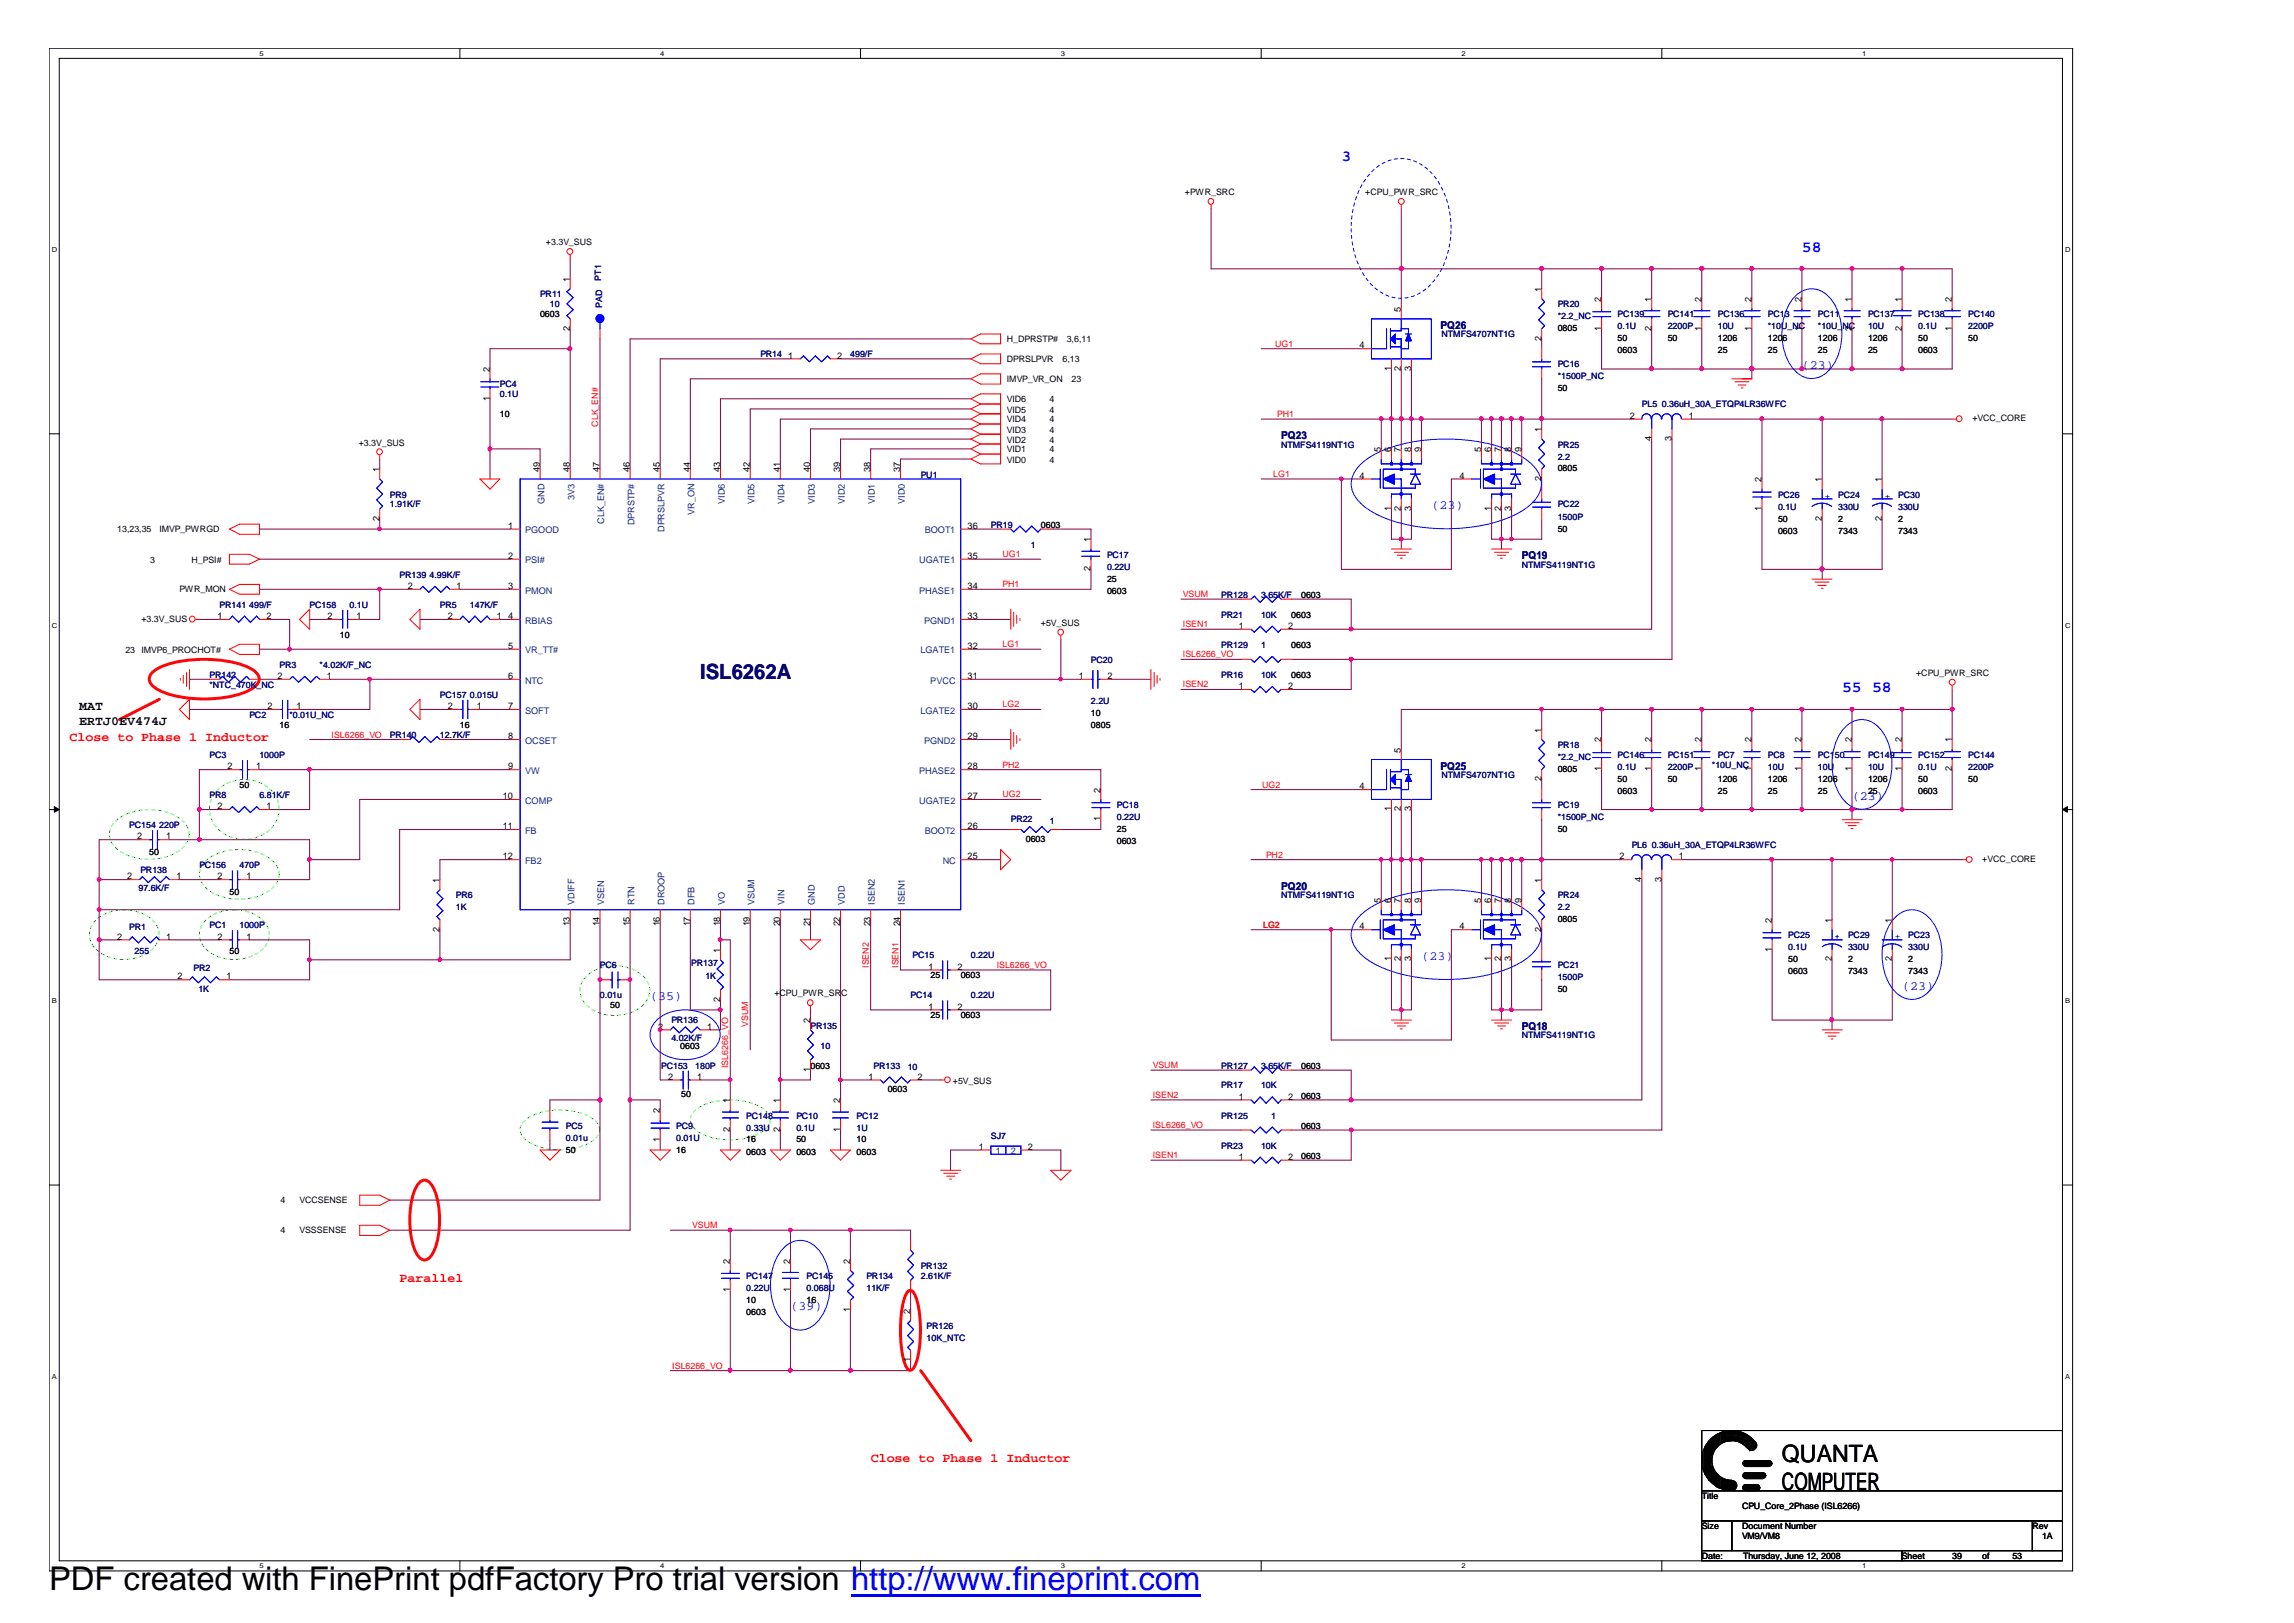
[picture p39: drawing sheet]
<svg xmlns="http://www.w3.org/2000/svg" width="297mm" height="210mm" viewBox="0 0 297 210" stroke-linecap="round" stroke-linejoin="round" font-family="sans-serif">
<defs><g id="words">
<text font-size="4.2" x="6.3" y="205.7">PDF created with FinePrint pdfFactory Pro trial version http://www.fineprint.com</text>
<g font-size="3.1">
<text x="230.5" y="189.1">QUANTA</text>
<text x="230.5" y="192.7">COMPUTER</text>
</g>
<text font-size="2.7" fill="#000080" x="90.6" y="87.8">ISL6262A</text>
<g font-size="2" fill="#00f">
<text x="173.5" y="20.9">3</text>
<text x="233" y="32.6">58</text>
<text x="238.3" y="89.5">55</text>
<text x="242.1" y="89.5">58</text>
</g>
<g font-size="1.7" fill="#00f">
<text x="233" y="47.7">(23)</text>
<text x="185.1" y="65.8">(23)</text>
<text x="239.5" y="103.4">(23)</text>
<text x="183.9" y="124.1">(23)</text>
<text x="84.1" y="129.3">(35)</text>
<text x="246" y="128">(23)</text>
<text x="102.2" y="169.5">(39)</text>
</g>
<g font-size="1.7" fill="#f00">
<text x="9" y="95.8">Close to Phase 1 Inductor</text>
<text x="51.7" y="165.7">Parallel</text>
<text x="112.6" y="189">Close to Phase 1 Inductor</text>
</g>
<g font-size="1.7">
<text x="10.2" y="91.9">MAT</text>
<text x="10.2" y="93.8">ERTJ0EV474J</text>
</g>
<g font-size="1.4" fill="#000080">
<text x="186.3" y="42.6">PQ26</text>
<text x="165.7" y="56.8">PQ23</text>
<text x="196.8" y="72.3">PQ19</text>
<text x="186.3" y="99.5">PQ25</text>
<text x="165.7" y="115.1">PQ20</text>
<text x="196.8" y="133.2">PQ18</text>
</g>
<g font-size="1.2">
<text x="73.7" y="36.5" transform="rotate(-90 73.7 36.5)">1</text>
<text x="181.2" y="40.4" transform="rotate(-90 181.2 40.4)">5</text>
<text x="199.3" y="37.7" transform="rotate(-90 199.3 37.7)">1</text>
<text x="207.1" y="39" transform="rotate(-90 207.1 39)">2</text>
<text x="213.6" y="39" transform="rotate(-90 213.6 39)">1</text>
<text x="220" y="39" transform="rotate(-90 220 39)">2</text>
<text x="226.5" y="39" transform="rotate(-90 226.5 39)">2</text>
<text x="233" y="39" transform="rotate(-90 233 39)">2</text>
<text x="239.5" y="39" transform="rotate(-90 239.5 39)">1</text>
<text x="246" y="39" transform="rotate(-90 246 39)">1</text>
<text x="252.4" y="39" transform="rotate(-90 252.4 39)">2</text>
<text x="73.7" y="42.8" transform="rotate(-90 73.7 42.8)">2</text>
<text x="101.9" y="46.4">1</text>
<text x="108.3" y="46.4">2</text>
<text x="175.8" y="45.1">4</text>
<text x="179.9" y="47.9" transform="rotate(-90 179.9 47.9)">1</text>
<text x="181.2" y="47.9" transform="rotate(-90 181.2 47.9)">2</text>
<text x="182.5" y="47.9" transform="rotate(-90 182.5 47.9)">3</text>
<text x="199.3" y="44" transform="rotate(-90 199.3 44)">2</text>
<text x="207.1" y="42.8" transform="rotate(-90 207.1 42.8)">1</text>
<text x="213.6" y="42.8" transform="rotate(-90 213.6 42.8)">2</text>
<text x="220" y="42.8" transform="rotate(-90 220 42.8)">1</text>
<text x="226.5" y="42.8" transform="rotate(-90 226.5 42.8)">1</text>
<text x="233" y="42.8" transform="rotate(-90 233 42.8)">1</text>
<text x="239.5" y="42.8" transform="rotate(-90 239.5 42.8)">2</text>
<text x="246" y="42.8" transform="rotate(-90 246 42.8)">2</text>
<text x="252.4" y="42.8" transform="rotate(-90 252.4 42.8)">1</text>
<text x="63.3" y="51.8" transform="rotate(-90 63.3 51.8)">1</text>
<text x="63.3" y="48.1" transform="rotate(-90 63.3 48.1)">2</text>
<text x="178.6" y="58.5" transform="rotate(-90 178.6 58.5)">5</text>
<text x="179.9" y="58.5" transform="rotate(-90 179.9 58.5)">6</text>
<text x="181.2" y="58.5" transform="rotate(-90 181.2 58.5)">7</text>
<text x="182.5" y="58.5" transform="rotate(-90 182.5 58.5)">8</text>
<text x="183.8" y="58.5" transform="rotate(-90 183.8 58.5)">9</text>
<text x="191.6" y="58.5" transform="rotate(-90 191.6 58.5)">5</text>
<text x="192.9" y="58.5" transform="rotate(-90 192.9 58.5)">6</text>
<text x="194.1" y="58.5" transform="rotate(-90 194.1 58.5)">7</text>
<text x="195.5" y="58.5" transform="rotate(-90 195.5 58.5)">8</text>
<text x="196.8" y="58.5" transform="rotate(-90 196.8 58.5)">9</text>
<text x="199.3" y="55.9" transform="rotate(-90 199.3 55.9)">1</text>
<text x="210.8" y="54.2">2</text>
<text x="213.6" y="57" transform="rotate(-90 213.6 57)">4</text>
<text x="216.2" y="57" transform="rotate(-90 216.2 57)">3</text>
<text x="218.4" y="54.2">1</text>
<text x="49.1" y="61.1" transform="rotate(-90 49.1 61.1)">1</text>
<text x="69.8" y="61.1" transform="rotate(-90 69.8 61.1)">49</text>
<text x="73.7" y="61.1" transform="rotate(-90 73.7 61.1)">48</text>
<text x="77.6" y="61.1" transform="rotate(-90 77.6 61.1)">47</text>
<text x="81.4" y="61.1" transform="rotate(-90 81.4 61.1)">46</text>
<text x="85.3" y="61.1" transform="rotate(-90 85.3 61.1)">45</text>
<text x="89.2" y="61.1" transform="rotate(-90 89.2 61.1)">44</text>
<text x="93.1" y="61.1" transform="rotate(-90 93.1 61.1)">43</text>
<text x="97" y="61.1" transform="rotate(-90 97 61.1)">42</text>
<text x="100.9" y="61.1" transform="rotate(-90 100.9 61.1)">41</text>
<text x="104.8" y="61.1" transform="rotate(-90 104.8 61.1)">40</text>
<text x="108.7" y="61.1" transform="rotate(-90 108.7 61.1)">39</text>
<text x="112.6" y="61.1" transform="rotate(-90 112.6 61.1)">38</text>
<text x="116.4" y="61.1" transform="rotate(-90 116.4 61.1)">37</text>
<text x="175.8" y="61.9">4</text>
<text x="188.8" y="61.9">4</text>
<text x="199.3" y="62.2" transform="rotate(-90 199.3 62.2)">2</text>
<text x="227.8" y="62.4" transform="rotate(-90 227.8 62.4)">2</text>
<text x="235.6" y="62.4" transform="rotate(-90 235.6 62.4)">1</text>
<text x="243.4" y="62.4" transform="rotate(-90 243.4 62.4)">1</text>
<text x="49.1" y="67.4" transform="rotate(-90 49.1 67.4)">2</text>
<text x="65.7" y="68.4">1</text>
<text x="125.1" y="68.4">36</text>
<text x="141.1" y="70.1" transform="rotate(-90 141.1 70.1)">1</text>
<text x="179.9" y="66.1" transform="rotate(-90 179.9 66.1)">1</text>
<text x="181.2" y="66.1" transform="rotate(-90 181.2 66.1)">2</text>
<text x="182.5" y="66.1" transform="rotate(-90 182.5 66.1)">3</text>
<text x="192.9" y="66.1" transform="rotate(-90 192.9 66.1)">1</text>
<text x="194.1" y="66.1" transform="rotate(-90 194.1 66.1)">2</text>
<text x="195.5" y="66.1" transform="rotate(-90 195.5 66.1)">3</text>
<text x="227.8" y="66.1" transform="rotate(-90 227.8 66.1)">1</text>
<text x="235.6" y="67.4" transform="rotate(-90 235.6 67.4)">2</text>
<text x="243.4" y="67.4" transform="rotate(-90 243.4 67.4)">2</text>
<text x="52.7" y="76.2">2</text>
<text x="59.1" y="76.2">1</text>
<text x="65.7" y="72.3">2</text>
<text x="65.7" y="76.2">3</text>
<text x="125.1" y="76.2">34</text>
<text x="125.1" y="72.3">35</text>
<text x="141.1" y="73.8" transform="rotate(-90 141.1 73.8)">2</text>
<text x="28.1" y="80.1">1</text>
<text x="34.5" y="80.1">2</text>
<text x="42.4" y="80.1">2</text>
<text x="46.1" y="80.1">1</text>
<text x="57.9" y="80.1">2</text>
<text x="64.3" y="80.1">1</text>
<text x="65.7" y="83.9">5</text>
<text x="65.7" y="80.1">4</text>
<text x="125.1" y="83.9">32</text>
<text x="125.1" y="80.1">33</text>
<text x="160.2" y="81.3">1</text>
<text x="166.6" y="81.3">2</text>
<text x="35.9" y="87.8">2</text>
<text x="42.2" y="87.8">1</text>
<text x="65.7" y="87.8">6</text>
<text x="125.1" y="87.8">31</text>
<text x="139.5" y="87.8">1</text>
<text x="143.3" y="87.8">2</text>
<text x="160.2" y="89.1">1</text>
<text x="166.6" y="89.1">2</text>
<text x="34.6" y="91.7">2</text>
<text x="38.4" y="91.7">1</text>
<text x="57.9" y="91.7">2</text>
<text x="61.7" y="91.7">1</text>
<text x="65.7" y="91.7">7</text>
<text x="65.7" y="95.6">8</text>
<text x="125.1" y="95.6">29</text>
<text x="125.1" y="91.7">30</text>
<text x="199.3" y="94.8" transform="rotate(-90 199.3 94.8)">1</text>
<text x="29.4" y="99.5">2</text>
<text x="33.1" y="99.5">1</text>
<text x="65.7" y="99.5">9</text>
<text x="125.1" y="99.5">28</text>
<text x="181.2" y="97.3" transform="rotate(-90 181.2 97.3)">5</text>
<text x="199.3" y="101.1" transform="rotate(-90 199.3 101.1)">2</text>
<text x="207.1" y="99.8" transform="rotate(-90 207.1 99.8)">1</text>
<text x="207.1" y="96" transform="rotate(-90 207.1 96)">2</text>
<text x="213.6" y="99.8" transform="rotate(-90 213.6 99.8)">1</text>
<text x="213.6" y="96" transform="rotate(-90 213.6 96)">2</text>
<text x="220" y="99.8" transform="rotate(-90 220 99.8)">1</text>
<text x="220" y="96" transform="rotate(-90 220 96)">2</text>
<text x="226.5" y="99.8" transform="rotate(-90 226.5 99.8)">1</text>
<text x="226.5" y="96" transform="rotate(-90 226.5 96)">2</text>
<text x="233" y="99.8" transform="rotate(-90 233 99.8)">1</text>
<text x="233" y="96" transform="rotate(-90 233 96)">2</text>
<text x="239.5" y="99.8" transform="rotate(-90 239.5 99.8)">1</text>
<text x="239.5" y="96" transform="rotate(-90 239.5 96)">2</text>
<text x="246" y="99.8" transform="rotate(-90 246 99.8)">1</text>
<text x="246" y="96" transform="rotate(-90 246 96)">2</text>
<text x="252.4" y="99.8" transform="rotate(-90 252.4 99.8)">2</text>
<text x="252.4" y="96" transform="rotate(-90 252.4 96)">1</text>
<text x="28.1" y="104.7">2</text>
<text x="34.5" y="104.7">1</text>
<text x="65" y="107.2">11</text>
<text x="65" y="103.3">10</text>
<text x="125.1" y="103.3">27</text>
<text x="125.1" y="107.2">26</text>
<text x="142.3" y="106.2" transform="rotate(-90 142.3 106.2)">1</text>
<text x="142.3" y="102.5" transform="rotate(-90 142.3 102.5)">2</text>
<text x="175.8" y="102.1">4</text>
<text x="179.9" y="104.9" transform="rotate(-90 179.9 104.9)">1</text>
<text x="181.2" y="104.9" transform="rotate(-90 181.2 104.9)">2</text>
<text x="182.5" y="104.9" transform="rotate(-90 182.5 104.9)">3</text>
<text x="16.5" y="113.7">2</text>
<text x="17.7" y="108.6">2</text>
<text x="21.5" y="108.6">1</text>
<text x="22.8" y="113.7">1</text>
<text x="28.1" y="113.7">2</text>
<text x="31.9" y="113.7">1</text>
<text x="65" y="111.1">12</text>
<text x="125.1" y="111.1">25</text>
<text x="209.5" y="111.1">2</text>
<text x="217.1" y="111.1">1</text>
<text x="56.9" y="114.2" transform="rotate(-90 56.9 114.2)">1</text>
<text x="73.7" y="119.8" transform="rotate(-90 73.7 119.8)">13</text>
<text x="77.6" y="119.8" transform="rotate(-90 77.6 119.8)">14</text>
<text x="81.4" y="119.8" transform="rotate(-90 81.4 119.8)">15</text>
<text x="85.3" y="119.8" transform="rotate(-90 85.3 119.8)">16</text>
<text x="89.2" y="119.8" transform="rotate(-90 89.2 119.8)">17</text>
<text x="93.1" y="119.8" transform="rotate(-90 93.1 119.8)">18</text>
<text x="97" y="119.8" transform="rotate(-90 97 119.8)">19</text>
<text x="100.9" y="119.8" transform="rotate(-90 100.9 119.8)">20</text>
<text x="104.8" y="119.8" transform="rotate(-90 104.8 119.8)">21</text>
<text x="108.7" y="119.8" transform="rotate(-90 108.7 119.8)">22</text>
<text x="112.6" y="119.8" transform="rotate(-90 112.6 119.8)">23</text>
<text x="116.4" y="119.8" transform="rotate(-90 116.4 119.8)">24</text>
<text x="178.6" y="116.8" transform="rotate(-90 178.6 116.8)">5</text>
<text x="179.9" y="116.8" transform="rotate(-90 179.9 116.8)">6</text>
<text x="181.2" y="116.8" transform="rotate(-90 181.2 116.8)">7</text>
<text x="182.5" y="116.8" transform="rotate(-90 182.5 116.8)">8</text>
<text x="183.8" y="116.8" transform="rotate(-90 183.8 116.8)">9</text>
<text x="191.6" y="116.8" transform="rotate(-90 191.6 116.8)">5</text>
<text x="192.9" y="116.8" transform="rotate(-90 192.9 116.8)">6</text>
<text x="194.1" y="116.8" transform="rotate(-90 194.1 116.8)">7</text>
<text x="195.5" y="116.8" transform="rotate(-90 195.5 116.8)">8</text>
<text x="196.8" y="116.8" transform="rotate(-90 196.8 116.8)">9</text>
<text x="199.3" y="114.2" transform="rotate(-90 199.3 114.2)">1</text>
<text x="212.3" y="114" transform="rotate(-90 212.3 114)">4</text>
<text x="214.9" y="114" transform="rotate(-90 214.9 114)">3</text>
<text x="229.2" y="119.4" transform="rotate(-90 229.2 119.4)">2</text>
<text x="236.9" y="119.4" transform="rotate(-90 236.9 119.4)">1</text>
<text x="244.7" y="119.4" transform="rotate(-90 244.7 119.4)">1</text>
<text x="15.2" y="121.5">2</text>
<text x="21.5" y="121.5">1</text>
<text x="28.1" y="121.5">2</text>
<text x="31.9" y="121.5">1</text>
<text x="56.9" y="120.5" transform="rotate(-90 56.9 120.5)">2</text>
<text x="93.1" y="123.2" transform="rotate(-90 93.1 123.2)">1</text>
<text x="120.1" y="125.4">1</text>
<text x="123.8" y="125.4">2</text>
<text x="175.8" y="120.2">4</text>
<text x="179.9" y="124.3" transform="rotate(-90 179.9 124.3)">1</text>
<text x="181.2" y="124.3" transform="rotate(-90 181.2 124.3)">2</text>
<text x="182.5" y="124.3" transform="rotate(-90 182.5 124.3)">3</text>
<text x="188.8" y="120.2">4</text>
<text x="192.9" y="124.3" transform="rotate(-90 192.9 124.3)">1</text>
<text x="194.1" y="124.3" transform="rotate(-90 194.1 124.3)">2</text>
<text x="195.5" y="124.3" transform="rotate(-90 195.5 124.3)">3</text>
<text x="199.3" y="120.5" transform="rotate(-90 199.3 120.5)">2</text>
<text x="229.2" y="123.1" transform="rotate(-90 229.2 123.1)">1</text>
<text x="236.9" y="124.3" transform="rotate(-90 236.9 124.3)">2</text>
<text x="244.7" y="124.3" transform="rotate(-90 244.7 124.3)">2</text>
<text x="22.9" y="126.7">2</text>
<text x="29.3" y="126.7">1</text>
<text x="93.1" y="129.6" transform="rotate(-90 93.1 129.6)">2</text>
<text x="120.1" y="130.6">1</text>
<text x="123.8" y="130.6">2</text>
<text x="85.1" y="133.2">2</text>
<text x="91.4" y="133.2">1</text>
<text x="104.8" y="132.3" transform="rotate(-90 104.8 132.3)">2</text>
<text x="85.3" y="144" transform="rotate(-90 85.3 144)">2</text>
<text x="86.4" y="139.6">2</text>
<text x="90.2" y="139.6">1</text>
<text x="94.4" y="142.7" transform="rotate(-90 94.4 142.7)">1</text>
<text x="100.9" y="142.7" transform="rotate(-90 100.9 142.7)">1</text>
<text x="104.8" y="138.6" transform="rotate(-90 104.8 138.6)">1</text>
<text x="108.7" y="142.7" transform="rotate(-90 108.7 142.7)">2</text>
<text x="112.3" y="139.6">1</text>
<text x="118.7" y="139.6">2</text>
<text x="160.2" y="142.2">1</text>
<text x="166.6" y="142.2">2</text>
<text x="85.3" y="147.7" transform="rotate(-90 85.3 147.7)">1</text>
<text x="94.4" y="146.4" transform="rotate(-90 94.4 146.4)">2</text>
<text x="100.9" y="146.4" transform="rotate(-90 100.9 146.4)">2</text>
<text x="108.7" y="146.4" transform="rotate(-90 108.7 146.4)">1</text>
<text x="126.6" y="148.7">1</text>
<text x="132.9" y="148.7">2</text>
<text x="160.2" y="150">1</text>
<text x="166.6" y="150">2</text>
<text x="94.4" y="167.1" transform="rotate(-90 94.4 167.1)">1</text>
<text x="94.4" y="163.4" transform="rotate(-90 94.4 163.4)">2</text>
<text x="102.2" y="167.1" transform="rotate(-90 102.2 167.1)">1</text>
<text x="102.2" y="163.4" transform="rotate(-90 102.2 163.4)">2</text>
<text x="109.9" y="163.4" transform="rotate(-90 109.9 163.4)">2</text>
<text x="109.9" y="169.7" transform="rotate(-90 109.9 169.7)">1</text>
<text x="117.7" y="169.9" transform="rotate(-90 117.7 169.9)">2</text>
<text x="117.7" y="176.2" transform="rotate(-90 117.7 176.2)">1</text>
</g>
<g font-size="1.2" fill="#004080">
<text x="70.4" y="65.2" transform="rotate(-90 70.4 65.2)">GND</text>
<text x="74.3" y="64.6" transform="rotate(-90 74.3 64.6)">3V3</text>
<text x="93.7" y="65.2" transform="rotate(-90 93.7 65.2)">VID6</text>
<text x="97.6" y="65.2" transform="rotate(-90 97.6 65.2)">VID5</text>
<text x="101.5" y="65.2" transform="rotate(-90 101.5 65.2)">VID4</text>
<text x="105.4" y="65.2" transform="rotate(-90 105.4 65.2)">VID3</text>
<text x="109.3" y="65.2" transform="rotate(-90 109.3 65.2)">VID2</text>
<text x="113.2" y="65.2" transform="rotate(-90 113.2 65.2)">VID1</text>
<text x="117" y="65.2" transform="rotate(-90 117 65.2)">VID0</text>
<text x="67.9" y="69">PGOOD</text>
<text x="78.1" y="67.7" transform="rotate(-90 78.1 67.7)">CLK_EN#</text>
<text x="82" y="67.9" transform="rotate(-90 82 67.9)">DPRSTP#</text>
<text x="85.9" y="68.8" transform="rotate(-90 85.9 68.8)">DPRSLPVR</text>
<text x="89.8" y="66.6" transform="rotate(-90 89.8 66.6)">VR_ON</text>
<text x="119.6" y="69">BOOT1</text>
<text x="67.9" y="72.9">PSI#</text>
<text x="67.9" y="76.8">PMON</text>
<text x="118.9" y="76.8">PHASE1</text>
<text x="118.9" y="72.9">UGATE1</text>
<text x="67.9" y="80.7">RBIAS</text>
<text x="119.5" y="80.7">PGND1</text>
<text x="67.9" y="88.4">NTC</text>
<text x="67.9" y="84.5">VR_TT#</text>
<text x="119" y="84.5">LGATE1</text>
<text x="120.3" y="88.4">PVCC</text>
<text x="67.9" y="92.3">SOFT</text>
<text x="119" y="92.3">LGATE2</text>
<text x="67.9" y="100.1">VW</text>
<text x="67.9" y="96.2">OCSET</text>
<text x="118.9" y="100.1">PHASE2</text>
<text x="119.5" y="96.2">PGND2</text>
<text x="67.9" y="107.8">FB</text>
<text x="67.9" y="103.9">COMP</text>
<text x="118.9" y="103.9">UGATE2</text>
<text x="119.6" y="107.8">BOOT2</text>
<text x="67.9" y="111.7">FB2</text>
<text x="121.9" y="111.7">NC</text>
<text x="74.3" y="117" transform="rotate(-90 74.3 117)">VDIFF</text>
<text x="78.1" y="117" transform="rotate(-90 78.1 117)">VSEN</text>
<text x="82" y="117" transform="rotate(-90 82 117)">RTN</text>
<text x="85.9" y="117" transform="rotate(-90 85.9 117)">DROOP</text>
<text x="89.8" y="117" transform="rotate(-90 89.8 117)">DFB</text>
<text x="93.7" y="117" transform="rotate(-90 93.7 117)">VO</text>
<text x="97.6" y="117" transform="rotate(-90 97.6 117)">VSUM</text>
<text x="101.5" y="117" transform="rotate(-90 101.5 117)">VIN</text>
<text x="105.4" y="117" transform="rotate(-90 105.4 117)">GND</text>
<text x="109.3" y="117" transform="rotate(-90 109.3 117)">VDD</text>
<text x="113.2" y="117" transform="rotate(-90 113.2 117)">ISEN2</text>
<text x="117" y="117" transform="rotate(-90 117 117)">ISEN1</text>
<text x="128.8" y="149.3">1</text>
<text x="130.7" y="149.3">2</text>
</g>
<g font-size="1.1">
<text x="153.2" y="25.2">+PWR_SRC</text>
<text x="176.6" y="25.2">+CPU_PWR_SRC</text>
<text x="70.6" y="31.7">+3.3V_SUS</text>
<text x="69.8" y="41">0603</text>
<text x="130.2" y="46.9">DPRSLPVR</text>
<text x="130.2" y="44.3">H_DPRSTP#</text>
<text x="137.4" y="46.9">6,13</text>
<text x="138" y="44.3">3,6,11</text>
<text x="201.5" y="42.9">0805</text>
<text x="209.2" y="44.1">50</text>
<text x="209.2" y="45.7">0603</text>
<text x="215.7" y="44.1">50</text>
<text x="222.2" y="44.1">1206</text>
<text x="222.2" y="45.7">25</text>
<text x="228.6" y="44.1">1206</text>
<text x="228.6" y="45.7">25</text>
<text x="235.1" y="44.1">1206</text>
<text x="235.1" y="45.7">25</text>
<text x="241.6" y="44.1">1206</text>
<text x="241.6" y="45.7">25</text>
<text x="248.1" y="44.1">50</text>
<text x="248.1" y="45.7">0603</text>
<text x="254.6" y="44.1">50</text>
<text x="64.6" y="54">10</text>
<text x="130.2" y="53.4">VID5</text>
<text x="130.2" y="52">VID6</text>
<text x="130.2" y="49.5">IMVP_VR_ON</text>
<text x="135.7" y="53.4">4</text>
<text x="135.7" y="52">4</text>
<text x="138.6" y="49.5">23</text>
<text x="201.5" y="50.6">50</text>
<text x="46.4" y="57.6">+3.3V_SUS</text>
<text x="130.2" y="59.8">VID0</text>
<text x="130.2" y="58.5">VID1</text>
<text x="130.2" y="57.2">VID2</text>
<text x="130.2" y="55.9">VID3</text>
<text x="130.2" y="54.6">VID4</text>
<text x="135.7" y="59.8">4</text>
<text x="135.7" y="58.5">4</text>
<text x="135.7" y="57.2">4</text>
<text x="135.7" y="55.9">4</text>
<text x="135.7" y="54.6">4</text>
<text x="255.1" y="54.5">+VCC_CORE</text>
<text x="201.5" y="61">0805</text>
<text x="15.2" y="68.8">13,23,35</text>
<text x="20.6" y="68.8">IMVP_PWRGD</text>
<text x="134.6" y="68.3">0603</text>
<text x="201.5" y="68.8">50</text>
<text x="230" y="67.5">50</text>
<text x="230" y="69">0603</text>
<text x="237.7" y="67.5">2</text>
<text x="237.7" y="69">7343</text>
<text x="245.5" y="67.5">2</text>
<text x="245.5" y="69">7343</text>
<text x="19.4" y="72.8">3</text>
<text x="23.2" y="76.5">PWR_MON</text>
<text x="24.8" y="72.8">H_PSI#</text>
<text x="143.2" y="75.2">25</text>
<text x="143.2" y="76.8">0603</text>
<text x="168.3" y="77.3">0603</text>
<text x="18.3" y="80.4">+3.3V_SUS</text>
<text x="43.9" y="82.5">10</text>
<text x="134.6" y="80.9">+5V_SUS</text>
<text x="167" y="83.8">0603</text>
<text x="167" y="79.9">0603</text>
<text x="16.2" y="84.4">23</text>
<text x="18.3" y="84.4">IMVP6_PROCHOT#</text>
<text x="167" y="87.7">0603</text>
<text x="247.8" y="87.4">+CPU_PWR_SRC</text>
<text x="36.2" y="94.2">16</text>
<text x="59.5" y="94.2">16</text>
<text x="141.1" y="92.6">10</text>
<text x="141.1" y="94.2">0805</text>
<text x="31" y="101.9">50</text>
<text x="201.5" y="99.8">0805</text>
<text x="209.2" y="101.1">50</text>
<text x="215.7" y="101.1">50</text>
<text x="222.2" y="101.1">1206</text>
<text x="228.6" y="101.1">1206</text>
<text x="235.1" y="101.1">1206</text>
<text x="241.6" y="101.1">1206</text>
<text x="248.1" y="101.1">50</text>
<text x="254.6" y="101.1">50</text>
<text x="144.4" y="107.6">25</text>
<text x="201.5" y="107.6">50</text>
<text x="209.2" y="102.7">0603</text>
<text x="222.2" y="102.7">25</text>
<text x="228.6" y="102.7">25</text>
<text x="235.1" y="102.7">25</text>
<text x="241.6" y="102.7">25</text>
<text x="248.1" y="102.7">0603</text>
<text x="19.3" y="110.6">50</text>
<text x="132.7" y="108.9">0603</text>
<text x="144.4" y="109.2">0603</text>
<text x="256.4" y="111.5">+VCC_CORE</text>
<text x="29.7" y="115.8">50</text>
<text x="201.5" y="119.3">0805</text>
<text x="29.7" y="123.4">50</text>
<text x="231.3" y="124.5">50</text>
<text x="231.3" y="126">0603</text>
<text x="239" y="124.5">2</text>
<text x="239" y="126">7343</text>
<text x="246.8" y="124.5">2</text>
<text x="246.8" y="126">7343</text>
<text x="78.9" y="130.4">50</text>
<text x="100.2" y="128.9">+CPU_PWR_SRC</text>
<text x="120.4" y="131.7">25</text>
<text x="120.4" y="126.5">25</text>
<text x="124.2" y="131.7">0603</text>
<text x="124.2" y="126.5">0603</text>
<text x="201.5" y="128.3">50</text>
<text x="88" y="135.6">0603</text>
<text x="88.1" y="141.8">50</text>
<text x="104.8" y="138.2">0603</text>
<text x="114.8" y="141.3">0603</text>
<text x="123.2" y="140.1">+5V_SUS</text>
<text x="168.3" y="138.2">0603</text>
<text x="168.3" y="142.1">0603</text>
<text x="73.2" y="149.1">50</text>
<text x="87.5" y="149.1">16</text>
<text x="96.5" y="147.8">16</text>
<text x="96.5" y="149.3">0603</text>
<text x="103" y="147.8">50</text>
<text x="103" y="149.3">0603</text>
<text x="110.8" y="147.8">10</text>
<text x="110.8" y="149.3">0603</text>
<text x="168.3" y="149.8">0603</text>
<text x="168.3" y="146">0603</text>
<text x="36.3" y="155.5">4</text>
<text x="38.7" y="155.5">VCCSENSE</text>
<text x="36.3" y="159.4">4</text>
<text x="38.7" y="159.4">VSSSENSE</text>
<text x="96.5" y="168.5">10</text>
<text x="96.5" y="170.1">0603</text>
<text x="104.3" y="168.5">16</text>
<text x="220.1" y="193.9">Title</text>
<text x="220.1" y="197.8">Size</text>
<text x="225.3" y="195.2">CPU_Core_2Phase (ISL6266)</text>
<text x="225.3" y="197.8">Document Number</text>
<text x="262.9" y="197.8">Rev</text>
<text x="220.1" y="201.6">Date:</text>
<text x="225.3" y="199.1">VM9/VM8</text>
<text x="225.4" y="201.6">Thursday, June 12, 2008</text>
<text x="246" y="201.6">Sheet</text>
<text x="252.5" y="201.6">39</text>
<text x="256.4" y="201.6">of</text>
<text x="260.3" y="201.6">53</text>
<text x="264.1" y="199.1">1A</text>
</g>
<g font-size="1.1" fill="#000080">
<text x="69.8" y="38.5">PR11</text>
<text x="71.1" y="39.7">10</text>
<text x="77.8" y="36.3" transform="rotate(-90 77.8 36.3)">PT1</text>
<text x="77.9" y="39.8" transform="rotate(-90 77.9 39.8)">PAD</text>
<text x="201.5" y="39.7">PR20</text>
<text x="201.5" y="41.3">*2.2_NC</text>
<text x="209.2" y="41">PC139</text>
<text x="215.7" y="41">PC141</text>
<text x="222.2" y="41">PC136</text>
<text x="228.6" y="41">PC13</text>
<text x="235.1" y="41">PC11</text>
<text x="241.6" y="41">PC137</text>
<text x="248.1" y="41">PC138</text>
<text x="254.6" y="41">PC140</text>
<text x="98.3" y="46.2">PR14</text>
<text x="110" y="46.2">499/F</text>
<text x="186.4" y="43.6">NTMFS4707NT1G</text>
<text x="201.5" y="47.5">PC16</text>
<text x="209.2" y="42.6">0.1U</text>
<text x="215.7" y="42.6">2200P</text>
<text x="222.2" y="42.6">10U</text>
<text x="228.6" y="42.6">*10U_NC</text>
<text x="235.1" y="42.6">*10U_NC</text>
<text x="241.6" y="42.6">10U</text>
<text x="248.1" y="42.6">0.1U</text>
<text x="254.6" y="42.6">2200P</text>
<text x="64.6" y="50.1">PC4</text>
<text x="64.6" y="51.4">0.1U</text>
<text x="201.5" y="49.1">*1500P_NC</text>
<text x="212.3" y="52.7">PL5</text>
<text x="214.9" y="52.7">0.36uH_30A_ETQP4LR36WFC</text>
<text x="214.9" y="52.7">0.36uH_30A_ETQ</text>
<text x="165.7" y="57.9">NTMFS4119NT1G</text>
<text x="201.5" y="57.9">PR25</text>
<text x="201.5" y="59.5">2.2</text>
<text x="50.4" y="64.4">PR9</text>
<text x="50.4" y="65.6">1.91K/F</text>
<text x="119.1" y="61.8">PU1</text>
<text x="201.5" y="65.6">PC22</text>
<text x="230" y="64.4">PC26</text>
<text x="230" y="65.9">0.1U</text>
<text x="237.7" y="64.4">PC24</text>
<text x="237.7" y="65.9">330U</text>
<text x="245.5" y="64.4">PC30</text>
<text x="245.5" y="65.9">330U</text>
<text x="128.1" y="68.3">PR19</text>
<text x="133.3" y="70.8">1</text>
<text x="201.5" y="67.2">1500P</text>
<text x="51.7" y="74.7">PR139</text>
<text x="55.6" y="74.7">4.99K/F</text>
<text x="143.2" y="72.1">PC17</text>
<text x="143.2" y="73.7">0.22U</text>
<text x="157.9" y="77.3">PR128</text>
<text x="163.1" y="77.3">3.65K/F</text>
<text x="196.8" y="73.4">NTMFS4119NT1G</text>
<text x="28.4" y="78.6">PR141</text>
<text x="32.2" y="78.6">499/F</text>
<text x="40" y="78.6">PC158</text>
<text x="45.2" y="78.6">0.1U</text>
<text x="56.9" y="78.6">PR5</text>
<text x="60.8" y="78.6">147K/F</text>
<text x="157.9" y="83.8">PR129</text>
<text x="157.9" y="79.9">PR21</text>
<text x="163.1" y="79.9">10K</text>
<text x="163.1" y="83.8">1</text>
<text x="27.1" y="87.7">PR142</text>
<text x="27.1" y="89">*NTC_470K_NC</text>
<text x="36.2" y="86.4">PR3</text>
<text x="41.3" y="86.4">*4.02K/F_NC</text>
<text x="141.1" y="85.7">PC20</text>
<text x="157.9" y="87.7">PR16</text>
<text x="163.1" y="87.7">10K</text>
<text x="32.3" y="92.9">PC2</text>
<text x="37.4" y="92.9">*0.01U_NC</text>
<text x="50.4" y="95.4">PR140</text>
<text x="56.9" y="95.4">12.7K/F</text>
<text x="56.9" y="90.3">PC157</text>
<text x="60.8" y="90.3">0.015U</text>
<text x="141.1" y="91">2.2U</text>
<text x="27.1" y="98">PC3</text>
<text x="33.5" y="98">1000P</text>
<text x="186.4" y="100.6">NTMFS4707NT1G</text>
<text x="201.5" y="96.7">PR18</text>
<text x="201.5" y="98.3">*2.2_NC</text>
<text x="209.2" y="98">PC146</text>
<text x="209.2" y="99.6">0.1U</text>
<text x="215.7" y="98">PC151</text>
<text x="215.7" y="99.6">2200P</text>
<text x="221.4" y="99.3">*10U_NC</text>
<text x="222.2" y="98">PC7</text>
<text x="228.6" y="98">PC8</text>
<text x="228.6" y="99.6">10U</text>
<text x="235.1" y="98">PC150</text>
<text x="235.1" y="99.6">10U</text>
<text x="241.6" y="98">PC149</text>
<text x="241.6" y="99.6">10U</text>
<text x="248.1" y="98">PC152</text>
<text x="248.1" y="99.6">0.1U</text>
<text x="254.6" y="98">PC144</text>
<text x="254.6" y="99.6">2200P</text>
<text x="16.7" y="107.1">PC154</text>
<text x="20.6" y="107.1">220P</text>
<text x="27.1" y="103.2">PR8</text>
<text x="33.5" y="103.2">6.81K/F</text>
<text x="130.7" y="106.3">PR22</text>
<text x="135.8" y="106.6">1</text>
<text x="144.4" y="104.5">PC18</text>
<text x="144.4" y="106.1">0.22U</text>
<text x="201.5" y="104.5">PC19</text>
<text x="201.5" y="106.1">*1500P_NC</text>
<text x="18.2" y="112.9">PR138</text>
<text x="25.8" y="112.3">PC156</text>
<text x="31" y="112.3">470P</text>
<text x="211" y="109.7">PL6</text>
<text x="213.6" y="109.7">0.36uH_30A_ETQP4LR36WFC</text>
<text x="213.6" y="109.7">0.36uH_30A_ETQ</text>
<text x="17.9" y="115.2">97.6K/F</text>
<text x="59" y="116.2">PR6</text>
<text x="59" y="117.7">1K</text>
<text x="165.7" y="116.2">NTMFS4119NT1G</text>
<text x="201.5" y="116.2">PR24</text>
<text x="201.5" y="117.7">2.2</text>
<text x="16.7" y="120.3">PR1</text>
<text x="17.4" y="123.4">255</text>
<text x="25" y="125.6">PR2</text>
<text x="27.1" y="120.1">PC1</text>
<text x="31" y="120.1">1000P</text>
<text x="77.6" y="125.2">PC6</text>
<text x="89.4" y="125">PR137</text>
<text x="118" y="123.9">PC15</text>
<text x="125.6" y="123.9">0.22U</text>
<text x="201.5" y="125.2">PC21</text>
<text x="231.3" y="121.3">PC25</text>
<text x="231.3" y="122.9">0.1U</text>
<text x="239" y="121.3">PC29</text>
<text x="239" y="122.9">330U</text>
<text x="246.8" y="121.3">PC23</text>
<text x="246.8" y="122.9">330U</text>
<text x="25.7" y="128.3">1K</text>
<text x="77.6" y="129.1">0.01u</text>
<text x="91.2" y="126.7">1K</text>
<text x="117.8" y="129.1">PC14</text>
<text x="125.6" y="129.1">0.22U</text>
<text x="201.5" y="126.8">1500P</text>
<text x="86.8" y="132.3">PR136</text>
<text x="86.8" y="134.7">4.02K/F</text>
<text x="104.8" y="133">PR135</text>
<text x="106.1" y="135.6">10</text>
<text x="196.8" y="134.3">NTMFS4119NT1G</text>
<text x="85.5" y="138.2">PC153</text>
<text x="89.9" y="138.3">180P</text>
<text x="113" y="138.3">PR133</text>
<text x="117.4" y="138.4">10</text>
<text x="157.9" y="138.2">PR127</text>
<text x="157.9" y="140.8">PR17</text>
<text x="163.1" y="140.8">10K</text>
<text x="163.1" y="138.2">3.65K/F</text>
<text x="73.2" y="146">PC5</text>
<text x="73.2" y="147.5">0.01u</text>
<text x="87.5" y="146">PC9</text>
<text x="87.5" y="147.5">0.01U</text>
<text x="96.5" y="144.7">PC148</text>
<text x="96.5" y="146.2">0.33U</text>
<text x="103" y="144.7">PC10</text>
<text x="103" y="146.2">0.1U</text>
<text x="110.8" y="144.7">PC12</text>
<text x="110.8" y="146.2">1U</text>
<text x="128.1" y="147.2">SJ7</text>
<text x="157.9" y="148.6">PR23</text>
<text x="157.9" y="144.7">PR125</text>
<text x="163.1" y="148.6">10K</text>
<text x="164.4" y="144.7">1</text>
<text x="96.5" y="165.4">PC147</text>
<text x="96.5" y="166.9">0.22U</text>
<text x="104.3" y="165.4">PC145</text>
<text x="104.3" y="166.9">0.068U</text>
<text x="112.1" y="165.4">PR134</text>
<text x="112.1" y="166.9">11K/F</text>
<text x="119.1" y="164.1">PR132</text>
<text x="119.1" y="165.4">2.61K/F</text>
<text x="119.8" y="171.9">PR126</text>
<text x="119.8" y="173.4">10K_NTC</text>
</g>
<g font-size="1.1" fill="#f00">
<text x="164.9" y="44.8">UG1</text>
<text x="165.2" y="53.9">PH1</text>
<text x="77.3" y="55.2" transform="rotate(-90 77.3 55.2)">CLK_EN#</text>
<text x="164.7" y="61.7">LG1</text>
<text x="129.7" y="76">PH1</text>
<text x="129.7" y="72.1">UG1</text>
<text x="153" y="77.2">VSUM</text>
<text x="129.7" y="83.7">LG1</text>
<text x="153" y="81.1">ISEN1</text>
<text x="153" y="85">ISL6266_VO</text>
<text x="153" y="88.9">ISEN2</text>
<text x="42.9" y="95.4">ISL6266_VO</text>
<text x="129.7" y="91.5">LG2</text>
<text x="129.7" y="99.3">PH2</text>
<text x="163.2" y="101.9">UG2</text>
<text x="129.7" y="103.1">UG2</text>
<text x="163.7" y="110.9">PH2</text>
<text x="163.4" y="120">LG2</text>
<text x="112.4" y="125.2" transform="rotate(-90 112.4 125.2)">ISEN2</text>
<text x="116.2" y="125.2" transform="rotate(-90 116.2 125.2)">ISEN1</text>
<text x="128.9" y="125.2">ISL6266_VO</text>
<text x="96.8" y="132.8" transform="rotate(-90 96.8 132.8)">VSUM</text>
<text x="94.2" y="138.1" transform="rotate(-90 94.2 138.1)">ISL6266_VO</text>
<text x="149.1" y="142">ISEN2</text>
<text x="149.1" y="138.1">VSUM</text>
<text x="149.1" y="145.9">ISL6266_VO</text>
<text x="149.1" y="149.8">ISEN1</text>
<text x="89.5" y="158.8">VSUM</text>
<text x="87" y="177">ISL6266_VO</text>
</g>
<g font-size="1.1" fill="#00f">
<text x="236.1" y="64.5">+</text>
<text x="243.8" y="64.5">+</text>
<text x="237.3" y="121.5">+</text>
<text x="245.1" y="121.5">+</text>
</g>
<g font-size=".9">
<text x="33.6" y="7.2">5</text>
<text x="85.4" y="7.2">4</text>
<text x="137.2" y="7.2">3</text>
<text x="189" y="7.2">2</text>
<text x="240.8" y="7.2">1</text>
<text x="6.7" y="32.6">D</text>
<text x="267.1" y="32.6">D</text>
<text x="6.7" y="81.2">C</text>
<text x="267.1" y="81.2">C</text>
<text x="6.7" y="129.8">B</text>
<text x="267.1" y="129.8">B</text>
<text x="6.7" y="178.3">A</text>
<text x="267.1" y="178.3">A</text>
<text x="33.6" y="202.8">5</text>
<text x="85.4" y="202.8">4</text>
<text x="137.2" y="202.8">3</text>
<text x="189" y="202.8">2</text>
<text x="240.8" y="202.8">1</text>
</g>
</g></defs>
<g fill="none" stroke="#000" stroke-width=".13">
<path d="M6.3 6.2h261.8v197h-261.8zM7.7 7.5h259v194.4h-259zM59.5 6.2v1.3M111.3 6.2v1.3M163.1 6.2v1.3M214.9 6.2v1.3M6.3 56.1h1.4M266.7 56.1h1.4M6.3 104.7h1.4M266.7 104.7h1.4M6.3 153.3h1.4M266.7 153.3h1.4"/>
<path d="M220.1 185h46.6v7.8h-46.6zM220.1 192.8h46.6v3.9h-46.6zM220.1 196.7h3.9v3.8h-3.9zM220.2 188v1.8l.2 .4v-2.6l.1-.3v3.3l.1 .1v-3.6l.2-.3v4.2l.1 .1v-4.4l.1-.1v4.9M221.4 186.1v2.2l.1-.4v-1.8l.2-.2v1.7l.1-.1v-1.7l.1-.1v1.5l.1-.1v-1.6h.2v1.5l.1-.2v-1.3l.1-.1v1.3l.2-.1v-1.2l.1-.1v1.3M223 186.4a2.72 2.72 0 0 1 3.3 1.2M223 186.2a2.86 2.86 0 0 1 3.5 1.4M223 186.1a2.96 2.96 0 0 1 3.5 1.2M223 185.9a3.2 3.2 0 0 1 3.7 1.6M223 185.8a3.3 3.3 0 0 1 3.9 1.7M223 185.7a3.3 3.3 0 0 1 3.9 1.6M223 185.5a3.5 3.5 0 0 1 4 1.7"/>
<path d="M223 185.3a3.7 3.7 0 0 1 4.2 1.7M223 191.4v1.1h-.2v-1.1l-.1-.2v1.3l-.1-.1v-1.2l-.2-.1v1.3h-.1v-1.4l-.1-.1v1.4h-.2v-1.6l-.1-.1v1.6l-.1-.2v-1.5l-.1-.3v1.7l-.2-.2v-1.8l-.1-.2v1.9h-.1v-5.3l-.2 .2v5M223 191.5h.1v1h.1v-1h.2v1.2h-.3l.4-1.2v1.2l.1-.2v-1l.1 .2v1h.2v-1.1h.1v1.1h.1v-1.1h.1v1.1l.2-.2v-.8l.1 .2v.5M223 185.1v1.4l-.2-.2v-1zM223.1 185.3a3.7 3.7 0 0 1 4 1.8M223.1 185.3v1M224 196.7h38.8v3.8h-38.8zM224 185a3.8 3.8 0 0 1 3 1.5M224 185a3.8 3.8 0 0 0-3.9 3.9 3.9 3.9 0 0 0 3.9 3.9M224 186.3a2.48 2.48 0 0 1 1.9 1M224 186.3a2.56 2.56 0 0 0-2.6 2.6 2.56 2.56 0 0 0 2.6 2.5M224 185l-1.2 .2"/>
<path d="M224 186.3l-.9 .2M225.6 189h3.5v.2h-3.7v.1h3.8l-.1 .1h-3.5l.1 .1h3.4M225.6 192.2h1.9v.1h-2.1v.1h2.2l-.1 .1h-2.1l.3 .2h1.8M225.6 190.6h2.7v.1h-2.7l-.2 .2h3l-.1 .1h-2.9l.3 .1h2.4M225.8 192h1.4M225.8 192.8h1.4M225.8 191.2h2.2M225.8 190.5h2.2M225.8 189.7h3M225.8 188.9h3M262.8 196.7h3.9v3.8h-3.9zM59.5 201.9v1.3"/>
<path d="M111.3 201.9v1.3M163.1 201.9v1.3M214.9 201.9v1.3M220.1 200.5h25.9v1.4h-25.9zM246 200.5h20.7v1.4h-20.7z"/>
<circle cx="224" cy="192.1" r=".64"/>
<circle cx="225.8" cy="192.4" r=".38"/>
<circle cx="225.8" cy="190.8" r=".37"/>
<circle cx="225.8" cy="189.3" r=".37"/>
<circle cx="226.6" cy="186.9" r=".63"/>
<circle cx="227.2" cy="192.4" r=".38"/>
<circle cx="228" cy="190.8" r=".37"/>
<circle cx="228.8" cy="189.3" r=".37"/>
</g>
<g fill="#000" stroke="#000" stroke-width=".13">
<path d="M7 104.3l.7 .4-.7 .3z" fill-rule="evenodd"/>
<path d="M266.7 104.7l.7-.4v.7z" fill-rule="evenodd"/>
</g>
<g fill="none" stroke="#800040" stroke-width=".13">
<path d="M73.7 33.5v2.5M156.6 27v7.8h95.9v3.8M181.2 27v12.9M199.4 34.8v2.6M207.1 34.8v3.8M213.6 34.8v3.8M220.1 34.8v3.8M226.6 34.8v3.8M233 34.8v3.8M239.5 34.8v3.8M246 34.8v3.8M49.1 59.4v1.3"/>
<path d="M63.4 51.6v10.3M63.4 58.1h6.4v2.6M73.7 45.1h-10.3v2.6M73.7 42.5v18.2M77.6 43.8v16.9M102.2 46.4h-16.8v14.3M108.7 46.4h16.9M125.6 52.9h-28.6v7.8M125.6 51.6h-32.4v9.1M125.6 43.8h-44.1v16.9M125.6 49h-36.3v11.7M125.6 54.2h-24.7v6.5"/>
<path d="M125.6 55.5h-20.8v5.2M125.6 56.8h-16.9v3.9M125.6 58.1h-13v2.6M125.6 59.4h-9.1v1.3M163.1 54.2h47.9M163.1 45.1h13M178.6 54.2v3.9M180 47.7v10.4M181.2 47.7v10.4M182.5 47.7v10.4M183.9 54.2v3.9M191.6 54.2v3.9"/>
<path d="M192.9 54.2v3.9M194.2 54.2v3.9M195.5 54.2v3.9M196.8 54.2v3.9M199.4 43.8v1.3M199.4 49v6.5M207.1 42.5v5.2h45.4v-5.2M213.6 56.8v24.6h-46.6M213.6 42.5v5.2M216.2 56.8v28.5h-49.2M218.8 54.2h33.7M220.1 42.5v5.2"/>
<path d="M226.6 42.5v6.5h-1.3M227.9 54.2v7.7M233 42.5v5.2M235.7 54.2v7.7M239.5 42.5v5.2M243.4 54.2v7.7M246 42.5v5.2M33.6 68.4h32.4M33.6 76.2h19.4M33.6 72.3h32.4M49.1 76.2v3.9h-2.6M49.1 67.2v1.2"/>
<path d="M59.5 76.2h6.5M125.6 68.4h3.8M125.6 72.3h9M135.9 68.4h5.2v1.3M141.1 73.6v2.6h-15.5M152.7 77.5h7.8M163.1 61.9h13M167 77.5h7.8v3.9M173.5 61.9v11.7h14.2v-11.7h1.3M180 65.8v3.9h2.5v-3.9M181.2 65.8v5.2M192.9 65.8v3.9h6.5v-2.5"/>
<path d="M194.2 65.8v5.2M195.5 65.8v3.9M199.4 61.9v1.4M227.9 65.8v7.8h15.5v-6.4M235.7 67.2v7.7M24.5 87.9h2.6M24.5 91.8h10.4M25.8 80.1h2.6M29.7 99.5h-3.9v9.1M33.6 84h32.4M33.6 99.5h32.4M33.6 87.9h2.6"/>
<path d="M34.9 80.1h2.6v3.9M40 99.5v5.2h-5.1M40 80.1h2.6M40 95.6h11.7M42.6 87.9h23.4M47.8 87.9v3.9h-9.1M54.3 80.1h3.9M54.3 91.8h3.9M58.2 95.6h7.8M62.1 91.8h3.9M64.6 80.1h1.4M125.6 84h9"/>
<path d="M125.6 99.5h16.8v2.6M125.6 87.9h14.2M125.6 80.1h5.1M125.6 95.6h5.1M125.6 91.8h9M137.2 82.7v5.2M143.7 87.9h5.1M152.7 81.4h7.8M152.7 85.3h7.8M152.7 89.2h7.8M174.8 85.3v3.9h-7.8M199.4 91.8v2.5"/>
<path d="M207.1 99.5v5.2h45.4v-5.2M207.1 91.8v3.8M213.6 91.8v3.8M213.6 99.5v5.2M220.1 91.8v3.8M220.1 99.5v5.2M226.6 91.8v3.8M226.6 99.5v5.2M233 91.8v3.8M233 99.5v5.2M239.5 91.8v3.8M239.5 99.5v6.5"/>
<path d="M246 91.8v3.8M246 99.5v5.2M252.5 91.8h-71.3v5.1M252.5 89.2v6.4M12.8 113.8h3.9M18 108.6h-5.2v18.1h10.4M21.9 108.6h18.1v5.2h-7.7M23.2 113.8h5.2M25.8 104.7h2.6M66 111.2h-9.1v2.6M66 103.4h-19.5v7.8h-6.5M66 107.3h-14.3v10.4h-38.9"/>
<path d="M73.7 119v5.1h-33.7M77.6 119v36.2h-27.2M81.5 119v40.1h-31.1M85.4 119v20.7h1.3M89.3 119v11.6h3.9M93.2 119v3.8M97 119v16.8M100.9 119v23.3M104.8 119v2.6M108.7 119v23.3M112.6 119v11.6h7.8M116.5 119v6.4h3.9"/>
<path d="M125.6 111.2h3.8M125.6 107.3h5.1M125.6 103.4h9M142.4 106v1.3h-5.2M161.8 111.2h48M161.8 102.1h14.3M178.6 111.2v5.1M180 104.7v11.6M181.2 104.7v11.6M182.5 104.7v11.6M183.9 111.2v5.1M191.6 111.2v5.1"/>
<path d="M192.9 111.2v5.1M194.2 111.2v5.1M195.5 111.2v5.1M196.8 111.2v5.1M199.4 100.8v1.3M199.4 106v7.8M212.3 113.8v28.5h-45.3M214.9 113.8v32.3h-47.9M217.5 111.2h36.3M229.2 111.2v7.8M236.9 111.2v7.8M244.7 111.2v7.8"/>
<path d="M12.8 121.6h2.7M21.9 121.6h6.5M32.3 121.6h7.7v5.1h-10.3M56.9 120.2v3.9M90.6 139.7h3.8M93.2 129.3v3.9h-1.3M93.2 121.6h1.2v20.7M104.8 138.4v1.3h-3.9M104.8 130.6v1.3M108.7 139.7h3.9M119.1 139.7h2.6M124.2 125.4h11.7v5.2h-11.7"/>
<path d="M148.8 138.4h11.7M161.8 120.2h14.3M167 138.4h7.8v3.9M172.2 120.2v14.3h15.5v-14.3h1.3M180 124.1v6.5h2.5v-6.5M181.2 124.1v7.8M192.9 124.1v6.5h6.5v-3.9M194.2 124.1v7.8M195.5 124.1v6.5M199.4 120.2v2.6M229.2 122.8v9.1h15.5v-7.8M236.9 124.1v9.1"/>
<path d="M71.1 147.5v1.2M77.6 142.3h-6.5v1.3M81.5 142.3h3.9v1.3M85.4 147.5v1.2M86.7 159.1h31.1v1.3M94.4 146.1v2.6M94.4 159.1v3.9M100.9 146.1v2.6M102.2 159.1v3.9M108.7 146.1v2.6M110 159.1v3.9M126.8 148.7h-3.9v2.7"/>
<path d="M133.3 148.7h3.9v2.7M148.8 142.3h11.7M148.8 146.1h11.7M148.8 150h11.7M174.8 146.1v3.9h-7.8M94.4 166.9v10.4M102.2 166.9v10.4M110 169.5v7.8M117.8 176v1.3h-31.1M117.8 166.9v2.6"/>
</g>
<g fill="#f0f" stroke="#f0f" stroke-width=".13">
<path d="M191.4 111h.3l.1 .1-.1 .2-.1 .1-.2-.1z" fill-rule="evenodd"/>
<path d="M195.3 69.5h.3l.1 .2-.1 .2h-.1h-.2z" fill-rule="evenodd"/>
<path d="M81.3 142.1l.1-.1 .3 .1-.1 .3-.2 .1-.1-.1z" fill-rule="evenodd"/>
<path d="M81.3 126.5h.3l.1 .2-.1 .2h-.2h-.1z" fill-rule="evenodd"/>
<path d="M244.5 111h.4v.1v.2l-.2 .1-.2-.1z" fill-rule="evenodd"/>
<path d="M236.7 131.7l.2-.1 .2 .1v.4h-.2h-.2z" fill-rule="evenodd"/>
<path d="M236.7 111h.4l.1 .1-.1 .2-.2 .1-.2-.1z" fill-rule="evenodd"/>
<path d="M236.7 131.7l.2-.1 .2 .1v.4h-.2h-.2z" fill-rule="evenodd"/>
<path d="M195.3 130.4h.3l.1 .2-.1 .1-.1 .1-.2-.1z" fill-rule="evenodd"/>
<path d="M85.2 133h.3l.1 .2-.1 .1-.2 .1-.1-.1z" fill-rule="evenodd"/>
<path d="M37.3 83.8l.1-.1 .2 .1v.3l-.2 .1-.1-.1z" fill-rule="evenodd"/>
<path d="M94.2 139.5h.4l.1 .1-.1 .2-.2 .1-.2-.1z" fill-rule="evenodd"/>
<path d="M102 177h.2l.2 .1v.3l-.2 .1-.2-.1z" fill-rule="evenodd"/>
<path d="M94.2 158.9h.4l.1 .2-.1 .1-.2 .1-.2-.1z" fill-rule="evenodd"/>
<path d="M227.7 54l.1-.1 .3 .1-.1 .3-.2 .1-.1-.1z" fill-rule="evenodd"/>
<path d="M243.2 54l.2-.1 .2 .1-.1 .3-.1 .1-.2-.1z" fill-rule="evenodd"/>
<path d="M108.5 139.5h.3l.1 .1-.1 .2-.1 .1-.2-.1z" fill-rule="evenodd"/>
<path d="M137 87.7h.3l.1 .1-.1 .2-.1 .1-.2-.1z" fill-rule="evenodd"/>
<path d="M199.2 54l.1-.1 .3 .1-.1 .3-.2 .1-.1-.1z" fill-rule="evenodd"/>
<path d="M48.9 76h.3l.1 .2-.1 .1-.1 .1-.2-.1z" fill-rule="evenodd"/>
<path d="M191.4 54l.2-.1 .2 .1-.1 .3-.1 .1-.2-.1z" fill-rule="evenodd"/>
<path d="M179.8 54l.1-.1 .2 .1v.3l-.2 .1-.1-.1z" fill-rule="evenodd"/>
<path d="M48.9 68.2h.3l.1 .2-.1 .2h-.1h-.2z" fill-rule="evenodd"/>
<path d="M192.7 111h.3l.1 .1-.1 .2-.1 .1-.2-.1z" fill-rule="evenodd"/>
<path d="M94.2 177h.2l.2 .1v.3l-.2 .1-.2-.1z" fill-rule="evenodd"/>
<path d="M63.2 57.9l.1-.1 .2 .1v.3l-.2 .1-.1-.1z" fill-rule="evenodd"/>
<path d="M195.3 111h.3l.1 .1-.1 .2-.1 .1-.2-.1z" fill-rule="evenodd"/>
<path d="M100.7 139.5h.4v.1v.2l-.2 .1-.2-.1z" fill-rule="evenodd"/>
<path d="M172 120h.3l.1 .2-.1 .2-.2 .1-.1-.1z" fill-rule="evenodd"/>
<path d="M179.8 111h.3l.1 .1-.1 .2-.2 .1-.1-.1z" fill-rule="evenodd"/>
<path d="M178.5 111h.3l.1 .1-.1 .2-.2 .1-.1-.1z" fill-rule="evenodd"/>
<path d="M39.9 99.3l.1-.1 .2 .2v.3l-.2 .1-.1-.1z" fill-rule="evenodd"/>
<path d="M39.9 111h.3l.1 .1-.1 .2-.2 .1-.1-.1z" fill-rule="evenodd"/>
<path d="M199.2 91.6h.3l.1 .1-.1 .2-.2 .1-.1-.1z" fill-rule="evenodd"/>
<path d="M56.7 123.9h.3l.1 .2-.1 .2h-.1h-.2z" fill-rule="evenodd"/>
<path d="M39.9 123.9h.3l.1 .2-.1 .2h-.2h-.1z" fill-rule="evenodd"/>
<path d="M192.7 54l.2-.1 .2 .1-.1 .3-.1 .1-.2-.1z" fill-rule="evenodd"/>
<path d="M102 158.9h.4v.2v.1l-.2 .1-.2-.1z" fill-rule="evenodd"/>
<path d="M173.3 61.8h.3l.1 .1-.1 .2-.2 .1-.1-.1z" fill-rule="evenodd"/>
<path d="M178.5 54l.1-.1 .2 .1v.3l-.2 .1-.1-.1z" fill-rule="evenodd"/>
<path d="M182.3 111h.4l.1 .1-.1 .2-.2 .1-.2-.1z" fill-rule="evenodd"/>
<path d="M199.2 34.5h.1l.3 .1-.1 .3-.2 .1-.1-.1z" fill-rule="evenodd"/>
<path d="M199.2 111h.3l.1 .1-.1 .2-.2 .1-.1-.1z" fill-rule="evenodd"/>
<path d="M195.3 54l.2-.1 .2 .1-.1 .3-.1 .1-.2-.1z" fill-rule="evenodd"/>
<path d="M182.3 54l.2-.1 .2 .1v.3l-.2 .1-.2-.1z" fill-rule="evenodd"/>
<path d="M195.3 111h.3l.1 .1-.1 .2-.1 .1-.2-.1z" fill-rule="evenodd"/>
<path d="M199.2 34.5h.1l.3 .1-.1 .3-.2 .1-.1-.1z" fill-rule="evenodd"/>
<path d="M191.4 111h.3l.1 .1-.1 .2-.1 .1-.2-.1z" fill-rule="evenodd"/>
<path d="M195.3 69.5h.3l.1 .2-.1 .2h-.1h-.2z" fill-rule="evenodd"/>
<path d="M81.3 142.1l.1-.1 .3 .1-.1 .3-.2 .1-.1-.1z" fill-rule="evenodd"/>
<path d="M81.3 126.5h.3l.1 .2-.1 .2h-.2h-.1z" fill-rule="evenodd"/>
<path d="M244.5 111h.4v.1v.2l-.2 .1-.2-.1z" fill-rule="evenodd"/>
<path d="M236.7 131.7l.2-.1 .2 .1v.4h-.2h-.2z" fill-rule="evenodd"/>
<path d="M236.7 111h.4l.1 .1-.1 .2-.2 .1-.2-.1z" fill-rule="evenodd"/>
<path d="M236.7 131.7l.2-.1 .2 .1v.4h-.2h-.2z" fill-rule="evenodd"/>
<path d="M195.3 130.4h.3l.1 .2-.1 .1-.1 .1-.2-.1z" fill-rule="evenodd"/>
<path d="M85.2 133h.3l.1 .2-.1 .1-.2 .1-.1-.1z" fill-rule="evenodd"/>
<path d="M37.3 83.8l.1-.1 .2 .1v.3l-.2 .1-.1-.1z" fill-rule="evenodd"/>
<path d="M94.2 139.5h.4l.1 .1-.1 .2-.2 .1-.2-.1z" fill-rule="evenodd"/>
<path d="M102 177h.2l.2 .1v.3l-.2 .1-.2-.1z" fill-rule="evenodd"/>
<path d="M94.2 158.9h.4l.1 .2-.1 .1-.2 .1-.2-.1z" fill-rule="evenodd"/>
<path d="M227.7 54l.1-.1 .3 .1-.1 .3-.2 .1-.1-.1z" fill-rule="evenodd"/>
<path d="M243.2 54l.2-.1 .2 .1-.1 .3-.1 .1-.2-.1z" fill-rule="evenodd"/>
<path d="M108.5 139.5h.3l.1 .1-.1 .2-.1 .1-.2-.1z" fill-rule="evenodd"/>
<path d="M137 87.7h.3l.1 .1-.1 .2-.1 .1-.2-.1z" fill-rule="evenodd"/>
<path d="M199.2 54l.1-.1 .3 .1-.1 .3-.2 .1-.1-.1z" fill-rule="evenodd"/>
<path d="M48.9 76h.3l.1 .2-.1 .1-.1 .1-.2-.1z" fill-rule="evenodd"/>
<path d="M191.4 54l.2-.1 .2 .1-.1 .3-.1 .1-.2-.1z" fill-rule="evenodd"/>
<path d="M179.8 54l.1-.1 .2 .1v.3l-.2 .1-.1-.1z" fill-rule="evenodd"/>
<path d="M48.9 68.2h.3l.1 .2-.1 .2h-.1h-.2z" fill-rule="evenodd"/>
<path d="M192.7 111h.3l.1 .1-.1 .2-.1 .1-.2-.1z" fill-rule="evenodd"/>
<path d="M94.2 177h.2l.2 .1v.3l-.2 .1-.2-.1z" fill-rule="evenodd"/>
<path d="M63.2 57.9l.1-.1 .2 .1v.3l-.2 .1-.1-.1z" fill-rule="evenodd"/>
<path d="M195.3 111h.3l.1 .1-.1 .2-.1 .1-.2-.1z" fill-rule="evenodd"/>
<path d="M100.7 139.5h.4v.1v.2l-.2 .1-.2-.1z" fill-rule="evenodd"/>
<path d="M172 120h.3l.1 .2-.1 .2-.2 .1-.1-.1z" fill-rule="evenodd"/>
<path d="M179.8 111h.3l.1 .1-.1 .2-.2 .1-.1-.1z" fill-rule="evenodd"/>
<path d="M178.5 111h.3l.1 .1-.1 .2-.2 .1-.1-.1z" fill-rule="evenodd"/>
<path d="M39.9 99.3l.1-.1 .2 .2v.3l-.2 .1-.1-.1z" fill-rule="evenodd"/>
<path d="M39.9 111h.3l.1 .1-.1 .2-.2 .1-.1-.1z" fill-rule="evenodd"/>
<path d="M199.2 91.6h.3l.1 .1-.1 .2-.2 .1-.1-.1z" fill-rule="evenodd"/>
<path d="M56.7 123.9h.3l.1 .2-.1 .2h-.1h-.2z" fill-rule="evenodd"/>
<path d="M39.9 123.9h.3l.1 .2-.1 .2h-.2h-.1z" fill-rule="evenodd"/>
<path d="M192.7 54l.2-.1 .2 .1-.1 .3-.1 .1-.2-.1z" fill-rule="evenodd"/>
<path d="M102 158.9h.4v.2v.1l-.2 .1-.2-.1z" fill-rule="evenodd"/>
<path d="M173.3 61.8h.3l.1 .1-.1 .2-.2 .1-.1-.1z" fill-rule="evenodd"/>
<path d="M178.5 54l.1-.1 .2 .1v.3l-.2 .1-.1-.1z" fill-rule="evenodd"/>
<path d="M182.3 111h.4l.1 .1-.1 .2-.2 .1-.2-.1z" fill-rule="evenodd"/>
<path d="M199.2 34.5h.1l.3 .1-.1 .3-.2 .1-.1-.1z" fill-rule="evenodd"/>
<path d="M199.2 111h.3l.1 .1-.1 .2-.2 .1-.1-.1z" fill-rule="evenodd"/>
<path d="M195.3 54l.2-.1 .2 .1-.1 .3-.1 .1-.2-.1z" fill-rule="evenodd"/>
<path d="M182.3 54l.2-.1 .2 .1v.3l-.2 .1-.2-.1z" fill-rule="evenodd"/>
<path d="M195.3 111h.3l.1 .1-.1 .2-.1 .1-.2-.1z" fill-rule="evenodd"/>
<path d="M199.2 34.5h.1l.3 .1-.1 .3-.2 .1-.1-.1z" fill-rule="evenodd"/>
<circle cx="93.1" cy="121.5" r=".25"/>
<circle cx="194.2" cy="111.1" r=".25"/>
<circle cx="181.2" cy="111.1" r=".25"/>
<circle cx="181.2" cy="69.7" r=".25"/>
<circle cx="213.6" cy="34.7" r=".26"/>
<circle cx="207.1" cy="34.7" r=".26"/>
<circle cx="77.6" cy="126.7" r=".25"/>
<circle cx="77.6" cy="142.3" r=".26"/>
<circle cx="239.5" cy="104.7" r=".25"/>
<circle cx="194.2" cy="69.7" r=".25"/>
<circle cx="229.2" cy="111.1" r=".25"/>
<circle cx="181.2" cy="34.7" r=".26"/>
<circle cx="235.6" cy="73.6" r=".26"/>
<circle cx="235.6" cy="54.2" r=".26"/>
<circle cx="196.8" cy="111.1" r=".25"/>
<circle cx="12.8" cy="117.6" r=".25"/>
<circle cx="174.8" cy="142.3" r=".26"/>
<circle cx="110" cy="177.2" r=".26"/>
<circle cx="181.2" cy="54.2" r=".26"/>
<circle cx="181.2" cy="130.6" r=".25"/>
<circle cx="174.8" cy="146.1" r=".25"/>
<circle cx="226.6" cy="34.7" r=".26"/>
<circle cx="246" cy="47.7" r=".26"/>
<circle cx="239.5" cy="47.7" r=".26"/>
<circle cx="47.8" cy="87.8" r=".25"/>
<circle cx="220.1" cy="47.7" r=".26"/>
<circle cx="233" cy="47.7" r=".26"/>
<circle cx="213.6" cy="47.7" r=".26"/>
<circle cx="194.2" cy="54.2" r=".26"/>
<circle cx="233" cy="104.7" r=".25"/>
<circle cx="233" cy="91.7" r=".25"/>
<circle cx="213.6" cy="104.7" r=".25"/>
<circle cx="252.5" cy="91.7" r=".25"/>
<circle cx="246" cy="91.7" r=".25"/>
<circle cx="213.6" cy="91.7" r=".25"/>
<circle cx="207.1" cy="91.7" r=".25"/>
<circle cx="226.6" cy="104.7" r=".25"/>
<circle cx="220.1" cy="104.7" r=".25"/>
<circle cx="226.6" cy="47.7" r=".26"/>
<circle cx="220.1" cy="34.7" r=".26"/>
<circle cx="233" cy="34.7" r=".26"/>
<circle cx="239.5" cy="34.7" r=".26"/>
<circle cx="226.6" cy="91.7" r=".25"/>
<circle cx="246" cy="104.7" r=".25"/>
<circle cx="220.1" cy="91.7" r=".25"/>
<circle cx="239.5" cy="91.7" r=".25"/>
<circle cx="183.8" cy="111.1" r=".25"/>
<circle cx="174.8" cy="81.3" r=".25"/>
<circle cx="12.8" cy="121.5" r=".25"/>
<circle cx="174.8" cy="85.2" r=".25"/>
<circle cx="194.2" cy="130.6" r=".25"/>
<circle cx="73.7" cy="45.1" r=".26"/>
<circle cx="93.1" cy="130.6" r=".25"/>
<circle cx="110" cy="159.1" r=".25"/>
<circle cx="12.8" cy="113.7" r=".25"/>
<circle cx="25.8" cy="108.6" r=".25"/>
<circle cx="25.8" cy="104.7" r=".25"/>
<circle cx="246" cy="34.7" r=".26"/>
<circle cx="196.8" cy="54.2" r=".26"/>
<circle cx="183.8" cy="54.2" r=".26"/>
</g>
<g fill="none" stroke="#f00" stroke-width=".13">
<path d="M73.7 32.9v.6M73.7 36v1.4M156.6 26.5v.5M181.2 26.5v.5M181.2 39.9v1.3M199.4 37.4v1.2M207.1 38.6v1.3M213.6 38.6v1.3M220.1 38.6v1.3M226.6 38.6v1.3M233 38.6v1.3M239.5 38.6v1.3"/>
<path d="M246 38.6v1.3M252.5 38.6v1.3M49.1 58.9v.5M63.4 47.7v1.3M63.4 50.3v1.3M73.7 41.2v1.3M77.6 42.5v1.3M102.2 46.4h1.3M107.4 46.4h1.3M125.6 43.8l1.2-.6h2.6v1.3h-2.6zM125.6 46.4l1.2-.6h2.6v1.2h-2.6zM125.6 49l1.2-.6h2.6v1.3h-2.6z"/>
<path d="M126.8 52.3l-1.2-.7 1.2-.7h2.6v9.1h-2.6l-1.2-.6 1.2-.7M126.8 58.7h2.6M126.8 57.4l-1.2 .7 1.2 .6M126.8 57.4h2.6M126.8 56.1l-1.2 .7 1.2 .6M126.8 56.1h2.6M126.8 54.8l-1.2 .7 1.2 .6M126.8 54.8h2.6M126.8 53.5l-1.2 .7 1.2 .6M126.8 53.5h2.6M126.8 52.3l-1.2 .6 1.2 .6M126.8 52.3h2.6"/>
<path d="M176.1 45.1h1.3M178.6 58.1v1.3M180 46.4v1.3M180 58.1v1.3M181.2 46.4v1.3M181.2 58.1v1.3M182.5 46.4v1.3M182.5 58.1v1.3M183.9 58.1v1.3M191.6 58.1v1.3M192.9 58.1v1.3M194.2 58.1v1.3"/>
<path d="M195.5 58.1v1.3M196.8 58.1v1.3M199.4 42.5v1.3M199.4 45.1v1.3M199.4 47.7v1.3M199.4 55.5v1.3M207.1 41.2v1.3M211 54.2h1.3M213.6 41.2v1.3M213.6 55.5v1.3M216.2 55.5v1.3M217.5 54.2h1.3"/>
<path d="M220.1 41.2v1.3M224 49h2.6M224.4 49.4h1.8M224.8 49.8h1M225.2 50.2h.2M226.6 41.2v1.3M233 41.2v1.3M239.5 41.2v1.3M246 41.2v1.3M252.5 41.2v1.3M252.5 54.2h.5M29.7 71.7h2.6l1.3 .6-1.3 .7h-2.6z"/>
<path d="M29.7 68.4l1.3-.6h2.6v1.3h-2.6zM29.7 76.2l1.3-.6h2.6v1.2h-2.6zM40 78.8v2.6l-1.3-1.3zM49.1 60.7v1.2M49.1 65.8v1.4M53 76.2h1.3M54.3 78.8v2.6l-1.3-1.3zM58.2 76.2h1.3M62.1 61.9h2.5l-1.2 1.4zM66 76.2h1.3M66 68.4h1.3M66 72.3h1.3"/>
<path d="M69.8 60.7v1.2M73.7 60.7v1.2M77.6 60.7v1.2M81.5 60.7v1.2M85.4 60.7v1.2M89.3 60.7v1.2M93.2 60.7v1.2M97 60.7v1.2M100.9 60.7v1.2M104.8 60.7v1.2M108.7 60.7v1.2M112.6 60.7v1.2"/>
<path d="M116.5 60.7v1.2M124.2 76.2h1.4M124.2 68.4h1.4M124.2 72.3h1.4M129.4 68.4h1.3M130.7 78.8v2.6M131.1 79.2v1.8M131.5 79.6v1M131.9 80v.2M134.6 68.4h1.3M141.1 69.7v1.3M141.1 72.3v1.3"/>
<path d="M160.5 77.5h1.3M165.7 77.5h1.3M176.1 61.9h1.3M180 71h2.5M180 64.5v1.3M180.3 71.4h1.9M180.7 71.8h1.1M181.1 72.2h.3M181.2 64.5v1.3M182.5 64.5v1.3M189 61.9h1.3M192.9 71h2.6"/>
<path d="M192.9 64.5v1.3M193.3 71.4h1.8M193.7 71.8h1M194.1 72.2h.2M194.2 64.5v1.3M195.5 64.5v1.3M199.4 60.7v1.2M199.4 63.3v1.2M199.4 65.8v1.4M227.9 61.9v1.4M227.9 64.5v1.3M234.4 74.9h2.5"/>
<path d="M234.7 75.3h1.9M235.1 75.7h1.1M235.5 76.1h.3M235.7 61.9v1.4M235.7 65.8v1.4M243.4 61.9v1.4M243.4 65.8v1.4M23.3 87.7v.3M23.7 87.3v1.1M24.1 87v1.8M24.5 86.6v2.6M24.5 90.4v2.7l-1.3-1.3z"/>
<path d="M25.3 80.1h.5M27.1 87.9h1.3M28.4 80.1h1.3M29.7 84l1.3-.7h2.6v1.3h-2.6zM29.7 99.5h1.3M32.3 99.5h1.3M32.3 87.9h1.3M33.6 80.1h1.3M34.9 91.8h1.3M36.2 87.9h1.3M37.5 91.8h1.2M41.4 87.9h1.2"/>
<path d="M42.6 80.1h1.3M45.2 80.1h1.3M51.7 95.6h1.3M54.3 90.4v2.7l-1.3-1.3zM56.9 95.6h1.3M58.2 80.1h1.3M58.2 91.8h1.3M60.8 91.8h1.3M63.4 80.1h1.2M66 80.1h1.3M66 99.5h1.3M66 87.9h1.3"/>
<path d="M66 95.6h1.3M66 91.8h1.3M66 84h1.3M124.2 80.1h1.4M124.2 99.5h1.4M124.2 87.9h1.4M124.2 95.6h1.4M124.2 91.8h1.4M124.2 84h1.4M130.7 94.3v2.6M131.1 94.7v1.8M131.5 95.1v1.1"/>
<path d="M131.9 95.5v.3M137.2 82.2v.5M139.8 87.9h1.3M142.4 87.9h1.3M148.8 86.6v2.6M149.3 87v1.8M149.6 87.3v1.1M150 87.7v.3M160.5 85.3h1.3M160.5 81.4h1.3M160.5 89.2h1.3M165.7 85.3h1.3"/>
<path d="M165.7 81.4h1.3M165.7 89.2h1.3M181.2 96.9v1.3M199.4 94.3v1.3M199.4 99.5v1.3M207.1 95.6v1.3M207.1 98.2v1.3M213.6 95.6v1.3M213.6 98.2v1.3M220.1 95.6v1.3M220.1 98.2v1.3M226.6 95.6v1.3"/>
<path d="M226.6 98.2v1.3M233 95.6v1.3M233 98.2v1.3M239.5 95.6v1.3M239.5 98.2v1.3M246 95.6v1.3M246 98.2v1.3M252.5 88.7v.5M252.5 95.6v1.3M252.5 98.2v1.3M16.7 113.8h1.3M18 108.6h1.3"/>
<path d="M20.6 108.6h1.3M21.9 113.8h1.3M28.4 113.8h1.3M28.4 104.7h1.3M31 113.8h1.3M33.6 104.7h1.3M56.9 113.8v1.3M56.9 119v1.2M66 111.2h1.3M66 107.3h1.3M66 103.4h1.3M73.7 117.7v1.3"/>
<path d="M77.6 117.7v1.3M81.5 117.7v1.3M85.4 117.7v1.3M89.3 117.7v1.3M93.2 117.7v1.3M97 117.7v1.3M100.9 117.7v1.3M104.8 117.7v1.3M108.7 117.7v1.3M112.6 117.7v1.3M116.5 117.7v1.3M124.2 111.2h1.4"/>
<path d="M124.2 107.3h1.4M124.2 103.4h1.4M129.4 109.9l1.3 1.3-1.3 1.3zM130.7 107.3h1.3M135.9 107.3h1.3M142.4 102.1v1.3M142.4 104.7v1.3M176.1 102.1h1.3M178.6 116.3v1.4M180 103.4v1.3M180 116.3v1.4M181.2 103.4v1.3"/>
<path d="M181.2 116.3v1.4M182.5 103.4v1.3M182.5 116.3v1.4M183.9 116.3v1.4M191.6 116.3v1.4M192.9 116.3v1.4M194.2 116.3v1.4M195.5 116.3v1.4M196.8 116.3v1.4M199.4 102.1v1.3M199.4 104.7v1.3M199.4 113.8v1.3"/>
<path d="M199.4 119v1.2M209.8 111.2h1.2M212.3 112.5v1.3M214.9 112.5v1.3M216.2 111.2h1.3M229.2 119v1.2M236.9 119v1.2M238.3 106h2.5M238.6 106.4h1.9M239 106.8h1.1M239.4 107.2h.2M244.7 119v1.2"/>
<path d="M253.8 111.2h.5M15.5 121.6h1.2M20.6 121.6h1.3M23.2 126.7h1.3M28.4 121.6h1.3M28.4 126.7h1.3M31 121.6h1.3M77.6 126.7h1.3M80.2 126.7h1.3M85.4 133.2h1.3M86.7 139.7h1.3M89.3 139.7h1.3"/>
<path d="M90.6 133.2h1.3M93.2 122.8v1.3M93.2 128v1.3M103.5 121.6h2.6l-1.3 1.2zM104.8 130.1v.5M104.8 131.9v1.3M104.8 137.1v1.3M112.6 139.7h1.3M117.8 139.7h1.3M120.4 130.6h1.3M120.4 125.4h1.3M121.7 139.7h.5"/>
<path d="M122.9 130.6h1.3M122.9 125.4h1.3M160.5 138.4h1.3M165.7 138.4h1.3M176.1 120.2h1.3M180 131.9h2.5M180 122.8v1.3M180.3 132.3h1.9M180.7 132.7h1.1M181.1 133.1h.3M181.2 122.8v1.3M182.5 122.8v1.3"/>
<path d="M189 120.2h1.3M192.9 131.9h2.6M192.9 122.8v1.3M193.3 132.3h1.8M193.7 132.7h1M194.1 133.1h.2M194.2 122.8v1.3M195.5 122.8v1.3M199.4 122.8v1.3M199.4 125.4v1.3M229.2 121.6v1.2M235.7 133.2h2.6"/>
<path d="M236.1 133.6h1.8M236.4 134h1M236.8 134.4h.3M236.9 122.8v1.3M244.7 122.8v1.3M46.5 154.6h2.6l1.3 .6-1.3 .7h-2.6zM46.5 158.5h2.6l1.3 .6-1.3 .7h-2.6zM69.8 148.7h2.6l-1.3 1.3zM71.1 143.6v1.3M71.1 146.1v1.4M84.1 148.7h2.6l-1.3 1.3zM85.4 143.6v1.3"/>
<path d="M85.4 146.1v1.4M93.2 148.7h2.6l-1.4 1.3zM94.4 142.3v1.3M94.4 144.9v1.2M99.7 148.7h2.5l-1.3 1.3zM100.9 142.3v1.3M100.9 144.9v1.2M107.4 148.7h2.6l-1.3 1.3zM108.7 142.3v1.3M108.7 144.9v1.2M121.7 151.4h2.5M122 151.7h1.9"/>
<path d="M122.4 152.1h1.1M122.8 152.5h.3M126.8 148.7h1.3M132 148.7h1.3M135.9 151.4h2.6l-1.3 1.2zM160.5 150h1.3M160.5 146.1h1.3M160.5 142.3h1.3M165.7 150h1.3M165.7 146.1h1.3M165.7 142.3h1.3M94.4 163v1.3"/>
<path d="M94.4 165.6v1.3M102.2 163v1.3M102.2 165.6v1.3M110 163v1.3M110 168.2v1.3M117.8 160.4v1.3M117.8 165.6v1.3M117.8 169.5v1.3M117.8 174.6v1.4"/>
<circle cx="73.7" cy="32.5" r=".38"/>
<circle cx="156.6" cy="26" r=".38"/>
<circle cx="181.2" cy="26" r=".38"/>
<circle cx="49.1" cy="58.4" r=".38"/>
<circle cx="253.4" cy="54.2" r=".38"/>
<circle cx="24.9" cy="80.1" r=".38"/>
<circle cx="137.2" cy="81.8" r=".38"/>
<circle cx="252.5" cy="88.2" r=".38"/>
<circle cx="254.7" cy="111.2" r=".37"/>
<circle cx="104.8" cy="129.7" r=".38"/>
<circle cx="122.5" cy="139.6" r=".37"/>
</g>
<path d="M19.7 86.9a9.4 9.4 0 0 1 5.4-1.6 14.6 14.6 0 0 1 7.4 1.2 1.34 1.34 0 0 1 .9 1.8 4 4 0 0 1-2.4 1.5 16.8 16.8 0 0 1-10-.3 2.24 2.24 0 0 1-1.7-1.7l.1-.4zM20.6 90.4l-5.1 2.7M54.2 153a.9 .9 0 0 1 1.5 0 7.9 7.9 0 0 1 1.2 4.8 8 8 0 0 1-1.2 4.7 .89 .89 0 0 1-1.5 0 8.1 8.1 0 0 1-1.2-4.7 8 8 0 0 1 1.2-4.8zM117.5 167l.2-.1a1.72 1.72 0 0 1 1 1.5 16.7 16.7 0 0 1-.2 7.9l-.5 .8-.3 .1a1.72 1.72 0 0 1-.9-1.5 17.6 17.6 0 0 1 .2-7.9zM119.1 177.3l6.5 9" fill="none" stroke="#f00" stroke-width=".38"/>
<path d="M12.3 119.1a5.6 5.6 0 0 1 7.5 0 2.54 2.54 0 0 1-.6 4 5.7 5.7 0 0 1-6.9-.4 2.49 2.49 0 0 1 0-3.6zM14.8 106.3a7 7 0 0 1 7.1-1.2 3.3 3.3 0 0 1 2.6 2.8 3.4 3.4 0 0 1-2.6 2.8 7.4 7.4 0 0 1-6.6-.7 2.33 2.33 0 0 1-.5-3.7zM26.5 111.5a7 7 0 0 1 7-1.2 3.3 3.3 0 0 1 2.6 2.8 3.4 3.4 0 0 1-2.6 2.8 7.4 7.4 0 0 1-6.5-.8 2.33 2.33 0 0 1-.5-3.6zM26.5 119.1a5.7 5.7 0 0 1 7.6 0 2.54 2.54 0 0 1-.6 4 5.7 5.7 0 0 1-7-.4 2.48 2.48 0 0 1 0-3.6zM28.1 102.2a4.9 4.9 0 0 1 7.7 1.1 3.7 3.7 0 0 1-2.6 5 4.6 4.6 0 0 1-6-2.9 3.5 3.5 0 0 1 .9-3.2zM75.8 126.3a5.6 5.6 0 0 1 7.5 0 2.54 2.54 0 0 1-.6 4.1 5.7 5.7 0 0 1-6.9-.5 2.49 2.49 0 0 1 0-3.6zM67.7 145.1a6.5 6.5 0 0 1 4.7-1.5 6.6 6.6 0 0 1 4.7 1.5 1.52 1.52 0 0 1-.4 2.4 8.5 8.5 0 0 1-8.6 0 1.58 1.58 0 0 1-.4-2.4zM89.7 143.8a6.5 6.5 0 0 1 4.7-1.5 6.5 6.5 0 0 1 4.8 1.5 1.54 1.54 0 0 1-.5 2.5 8.5 8.5 0 0 1-8.5 0 1.6 1.6 0 0 1-.5-2.5z" fill="none" stroke="#0f0" stroke-width=".13" stroke-dasharray=".4"/>
<g fill="none" stroke="#00f" stroke-width=".13">
<path d="M73.7 37.4l-.4 .3 .8 .8-.8 .8 .8 .8-.8 .7 .4 .4M199.4 38.6l.4 .4-.8 .8 .8 .8-.8 .8 .8 .7-.4 .4M207.1 39.9v.4M213.6 39.9v.3M220.1 39.9v.3M226.6 39.9v.3M232.4 38.1a2.93 2.93 0 0 1 4.4 .6 7.8 7.8 0 0 1 0 8.9 2.97 2.97 0 0 1-5 0 7.9 7.9 0 0 1 0-8.9zM233 39.9v.3M239.5 39.9v.3M246 39.9v.3M252.5 39.9v.3M62.2 49.4h2.3"/>
<path d="M62.2 50.1h2.3M63.4 49v.4M63.4 50.1v.2M77.6 41.8v.7M103.5 46.4l.4-.4 .8 .8 .8-.8 .8 .8 .7-.8 .4 .4M176.2 59.9a14.4 14.4 0 0 1 7.8-2.9 22.5 22.5 0 0 1 12.2 1.7 5.8 5.8 0 0 1 3.1 3.2 3.3 3.3 0 0 1-1.4 3.4 14.5 14.5 0 0 1-7.8 2.9 22.2 22.2 0 0 1-12.2-1.8 5.8 5.8 0 0 1-3.1-3.1 3.3 3.3 0 0 1 1.4-3.4zM177.4 41.2h7.7v5.2h-7.7zM178.6 59.4v.6h5.3v-.6M179.3 42.5v2.6h-1.9M179.8 59.9h.3v.2h-.3zM179.8 42.5v2.6M179.8 44.8h1.4"/>
<path d="M180 59.4v.6M180.5 43.8h.7v2.6M181.1 59.9h.3v.2h-.3zM181.2 41.2v1.6h-1.4M181.2 59.4v1.3M181.2 42.5h1v.7M181.8 43.2h.7M182.2 44.1v1h-1M182.4 59.9h.3v.2h-.3zM182.5 59.4v.6M191.6 59.4v.6h5.2v-.6M192.8 59.9h.2v.2h-.2z"/>
<path d="M192.9 59.4v.6M194.1 59.9h.2v.2h-.2zM194.2 59.4v1.3M195.4 59.9h.2v.2h-.2zM195.5 59.4v.6M198.2 46.8h2.3M198.2 47.4h2.3M199.4 46.4v.4M199.4 47.4v.3M199.4 56.8l.4 .4-.8 .7 .8 .8-.8 .8 .8 .8-.4 .4M206 41h2.3M206 40.3h2.3"/>
<path d="M207.1 41v.2M212.6 40.2h2.1M212.6 41h2.1M213.5 54.2a.6 .6 0 0 0-.6-.7 .6 .6 0 0 0-.6 .7M213.6 41v.2M214.8 54.2a.62 .62 0 0 0-.6-.7 .62 .62 0 0 0-.6 .7v1.3M216.2 54.2a.62 .62 0 0 0-.7-.7 .62 .62 0 0 0-.6 .7M217.4 54.2a.6 .6 0 0 0-.6-.7 .6 .6 0 0 0-.6 .7v1.3M219.1 40.2h2M219.1 41h2M220.1 41v.2M225.6 40.2h2"/>
<path d="M225.6 41h2M226.6 41v.2M232 40.2h2.1M232 41h2.1M233 41v.2M238.5 40.2h2.1M238.5 41h2.1M239.5 41v.2M244.9 40.2h2.3M244.9 40.8h2.3M246 40.8v.4M251.5 40.2h2"/>
<path d="M251.5 41h2M252.5 41v.2M44.3 78.9v2.4M45 78.9v2.4M49.1 61.9l.4 .4-.8 .8 .8 .8-.8 .8 .8 .8-.4 .3M54.3 76.2l.4-.4 .8 .8 .8-.8 .7 .8 .8-.8 .4 .4M67.3 61.9h56.9v55.8h-56.9zM130.7 68.4l.4 .4 .8-.8 .8 .8 .7-.8 .8 .8 .4-.4M139.9 71.9h2.3M139.9 71.3h2.3M141.1 71v.3M141.1 71.9v.4"/>
<path d="M161.8 77.5l.4-.4 .8 .8 .7-.8 .8 .8 .8-.8 .4 .4M177.4 61.9h1.1M178.5 60.7v2.4M180 64.5v-.6h2.5v.6M180.3 61.9h.9v2.6M181.1 60.6h.3v.2h-.3zM181.1 63.8h.3v.2h-.3zM182.4 61.3h1.3M183 61.3l.7 1.3h-1.2M183 61.3v-.6h-4.1v2.4h4.1v-.5M183 61.3l-.6 1.3M190.3 61.9h1.2"/>
<path d="M191.5 60.7v2.4M192.9 64.5v-.6h2.6v.6M193.3 61.9h.9v2.6M194.1 60.6h.2v.2h-.2zM194.1 63.8h.2v.2h-.2zM195.4 61.3h1.3M196 61.3v-.6h-4.1v2.4h4.1v-.5M196 61.3l.7 1.3h-1.2M196 61.3l-.6 1.3M198.2 65h2.3M198.2 65.6h2.3M199.4 64.5v.5"/>
<path d="M199.4 65.6v.2M226.7 63.6h2.4M226.7 64.3h2.4M227.9 63.3v.3M227.9 64.3v.2M234.4 64.5h2.5M235.7 65.1a1.97 1.97 0 0 1 1.2 .4M235.7 65.1h-.1a2 2 0 0 0-1.2 .4M235.7 63.3v1.2M235.7 65.1v.7M242.1 64.5h2.6M243.4 65.1a1.88 1.88 0 0 1 1.2 .4"/>
<path d="M243.4 65.1a2.11 2.11 0 0 0-1.3 .4M243.4 63.3v1.2M243.4 65.1v.7M28.4 87.9l.4-.4 .7 .7 .9-.7 .7 .7 .8-.7 .4 .4M29.7 80.1l.4-.4 .8 .8 .7-.8 .8 .8 .8-.8 .4 .4M31 99.5h.4M31.4 98.4v2.3M32 99.5h.3M32 98.4v2.3M36.2 91.8h.3M36.5 90.6v2.3M37.2 91.8h.3"/>
<path d="M37.2 90.6v2.3M37.5 87.9l.3-.4 .8 .7 .8-.7 .8 .7 .7-.7 .5 .4M43.9 80.1h.4M45 80.1h.2M53 95.6l.4-.3 .8 .7 .7-.7 .8 .7 .8-.7 .4 .3M59.5 80.1l.4-.4 .8 .8 .7-.8 .8 .8 .8-.8 .4 .4M59.5 91.8h.4M59.9 90.6v2.3M60.5 91.8h.3M60.5 90.6v2.3M141.1 87.9h.3M141.4 86.7v2.3"/>
<path d="M142 87.9h.4M142 86.7v2.3M161.8 85.3l.4 .4 .8-.8 .7 .8 .8-.8 .8 .8 .4-.4M161.8 81.4l.4 .4 .8-.8 .7 .8 .8-.8 .8 .8 .4-.4M161.8 89.2l.4 .3 .8-.7 .7 .7 .8-.7 .8 .7 .4-.3M177.4 98.2h7.7v5.2h-7.7zM179.3 99.5v2.6h-1.9M179.8 99.5v2.6M181.2 99.5h1v.7M181.2 98.2v1.6h-1.4M199.4 95.6l.4 .4-.8 .8 .8 .8-.8 .8 .8 .7-.4 .4M206 98h2.3"/>
<path d="M206 97.3h2.3M207.1 96.9v.4M207.1 98v.2M212.5 98h2.3M212.5 97.3h2.3M213.6 96.9v.4M213.6 98v.2M219.1 97.2h2M219.1 98h2M220.1 96.9v.3M220.1 98v.2M225.6 97.2h2"/>
<path d="M225.6 98h2M226.6 96.9v.3M226.6 98v.2M232 97.2h2.1M232 98h2.1M233 96.9v.3M233 98v.2M238.5 97.2h2.1M238.5 98h2.1M238.8 93.9a2.93 2.93 0 0 1 4.5 .5 7.8 7.8 0 0 1 0 8.9 2.97 2.97 0 0 1-5 0 7.9 7.9 0 0 1 0-8.9zM239.5 96.9v.3M239.5 98v.2"/>
<path d="M244.9 98h2.3M244.9 97.3h2.3M246 96.9v.4M246 98v.2M251.5 97.2h2M251.5 98h2M252.5 96.9v.3M252.5 98v.2M18 113.8l.4-.4 .8 .7 .8-.7 .7 .7 .8-.7 .4 .4M19.3 108.6h.4M19.7 107.4v2.3M20.4 108.6h.2"/>
<path d="M20.4 107.4v2.3M29.7 104.7l.4-.4 .8 .8 .7-.8 .8 .8 .8-.8 .4 .4M29.7 113.8h.4M30.1 112.6v2.3M30.7 112.6v2.3M30.7 113.8h.3M56.9 115.1l-.4 .4 .8 .7-.8 .8 .8 .8-.8 .7 .4 .5M132 107.3l.4 .4 .8-.8 .8 .8 .7-.8 .8 .8 .4-.4M141.2 103.8h2.4M141.2 104.5h2.4M142.4 103.4v.4M142.4 104.5v.2"/>
<path d="M176.2 118.1a14.4 14.4 0 0 1 7.8-2.8 22.5 22.5 0 0 1 12.2 1.7 5.8 5.8 0 0 1 3.1 3.1 3.3 3.3 0 0 1-1.4 3.5 14.5 14.5 0 0 1-7.8 2.9 22.2 22.2 0 0 1-12.2-1.8 5.8 5.8 0 0 1-3.1-3.1 3.3 3.3 0 0 1 1.4-3.5zM178.5 119v2.4M178.6 117.7v.6h5.3v-.6M179.8 118.2h.3v.2h-.3zM179.8 101.9h1.4M180 117.7v.6M180.5 100.8h.7v2.6M181.1 118.2h.3v.2h-.3zM181.1 118.8h.3v.3h-.3zM181.2 117.7v1.3M181.8 100.2h.7M182.2 101.1v1h-1"/>
<path d="M182.4 118.2h.3v.2h-.3zM182.4 119.6h1.3M182.5 117.7v.6M183 119.6l.7 1.3h-1.2M183 119.6v-.6h-4.1v2.4h4.1v-.5M183 119.6l-.6 1.3M191.5 119v2.4M191.6 117.7v.6h5.2v-.6M192.8 118.2h.2v.2h-.2zM192.9 117.7v.6M194.1 118.2h.2v.2h-.2zM194.1 118.8h.2v.3h-.2z"/>
<path d="M194.2 117.7v1.3M195.4 118.2h.2v.2h-.2zM195.4 119.6h1.3M195.5 117.7v.6M196 119.6v-.6h-4.1v2.4h4.1v-.5M196 119.6l.7 1.3h-1.2M196 119.6l-.6 1.3M198.2 103.8h2.3M198.2 104.5h2.3M199.4 103.4v.4M199.4 104.5v.2M199.4 115.1l.4 .4-.8 .7 .8 .8-.8 .8 .8 .7-.4 .5"/>
<path d="M212.3 111.1a.64 .64 0 0 0-.7-.6 .64 .64 0 0 0-.6 .7M213.6 111.1a.61 .61 0 0 0-.7-.6 .61 .61 0 0 0-.6 .7v1.3M214.9 111.1a.64 .64 0 0 0-.7-.6 .64 .64 0 0 0-.6 .7M216.2 111.1a.64 .64 0 0 0-.7-.6 .64 .64 0 0 0-.6 .7v1.3M245.3 118.4a2.93 2.93 0 0 1 4.5 .6 7.8 7.8 0 0 1 0 8.9 2.97 2.97 0 0 1-5 0 7.9 7.9 0 0 1 0-8.9zM16.7 121.6l.4-.4 .8 .7 .8-.7 .7 .7 .8-.7 .4 .4M24.5 126.7l.4-.4 .8 .8 .8-.8 .7 .8 .8-.8 .4 .4M29.7 121.6h.4M30.1 120.4v2.3M30.7 121.6h.3M30.7 120.4v2.3M78.9 126.7h.3"/>
<path d="M79.2 125.7v2.1M79.9 126.7h.3M79.9 125.7v2.1M84.8 132a5.7 5.7 0 0 1 7.6 0 2.54 2.54 0 0 1-.6 4.1 5.7 5.7 0 0 1-7-.5 2.48 2.48 0 0 1 0-3.6zM86.7 133.2l.4-.4 .7 .8 .8-.8 .8 .8 .8-.8 .4 .4M88 139.7h.3M88.3 138.5v2.4M89 139.7h.3M89 138.5v2.4M93.2 124.1l.4 .4-.8 .8 .8 .8-.8 .7 .8 .8-.4 .4M104.8 133.2l.4 .4-.8 .8 .8 .7-.8 .8 .8 .8-.4 .4M113.9 139.7l.4 .4 .8-.8 .7 .8 .8-.8 .8 .8 .4-.4"/>
<path d="M121.7 130.6h.2M121.7 125.4h.2M121.9 124.3v2.3M121.9 129.4v2.4M122.6 130.6h.3M122.6 124.3v2.3M122.6 129.4v2.4M122.6 125.4h.3M161.8 138.4l.4-.4 .8 .8 .7-.8 .8 .8 .8-.8 .4 .4M177.4 120.2h1.1M180 122.8v-.6h2.5v.6M180.3 120.2h.9v2.6"/>
<path d="M181.1 122.1h.3v.2h-.3zM190.3 120.2h1.2M192.9 122.8v-.6h2.6v.6M193.3 120.2h.9v2.6M194.1 122.1h.2v.2h-.2zM198.2 125h2.3M198.2 124.4h2.3M199.4 124.1v.3M199.4 125v.4M228 120.6h2.3M228 121.3h2.3M229.2 120.2v.4"/>
<path d="M229.2 121.3v.3M235.7 121.6h2.6M236.9 122.1a1.88 1.88 0 0 1 1.3 .4M236.9 122.1a2.11 2.11 0 0 0-1.2 .3M236.9 120.2v1.4M236.9 122.1v.7M243.4 121.6h2.6M244.7 122.1a1.97 1.97 0 0 1 1.3 .4M244.7 122.1a2 2 0 0 0-1.3 .4M244.7 120.2v1.4M244.7 122.1v.7M70.1 145.9h2.1"/>
<path d="M70.1 145.1h2.1M71.1 144.9v.2M71.1 145.9v.2M84.2 145.3h2.4M84.2 145.9h2.4M85.4 144.9v.4M85.4 145.9v.2M93.4 144.6h2.1M93.4 143.8h2.1M94.4 143.6v.2M94.4 144.6v.3M99.9 144.6h2.1"/>
<path d="M99.9 143.8h2.1M100.9 143.6v.2M100.9 144.6v.3M107.7 144.6h2M107.7 143.8h2M108.7 143.6v.2M108.7 144.6v.3M128.1 148.2h3.9v1.1h-3.9zM130.1 148.2v1.1M161.8 150l.4 .4 .8-.7 .7 .7 .8-.7 .8 .7 .4-.4M161.8 146.1l.4 .4 .8-.7 .7 .7 .8-.7 .8 .7 .4-.4M161.8 142.3l.4 .4 .8-.8 .7 .8 .8-.8 .8 .8 .4-.4"/>
<path d="M93.3 164.7h2.3M93.3 165.3h2.3M94.4 164.3v.4M94.4 165.3v.3M101.2 165.3h2.1M101.2 164.6h2.1M101.5 161.2a2.89 2.89 0 0 1 4.5 .6 7.8 7.8 0 0 1 0 8.8 2.94 2.94 0 0 1-5 0 7.9 7.9 0 0 1 0-8.8zM102.2 164.3v.3M102.2 165.3v.3M110 164.3l.4 .4-.8 .8 .8 .8-.8 .7 .8 .8-.4 .4M117.8 161.7l.4 .4-.8 .8 .8 .7-.8 .8 .8 .8-.4 .4M117.8 170.8l-.4 .4 .8 .7-.8 .8 .8 .8-.8 .8 .4 .3"/>
</g>
<path d="M177.3 22.4a5.1 5.1 0 0 1 7.8 0 11.4 11.4 0 0 1 1.7 11.7 7 7 0 0 1-4.7 4.4 5.4 5.4 0 0 1-5.5-2.6 11.8 11.8 0 0 1 0-12.8z" fill="none" stroke="#00f" stroke-width=".13" stroke-dasharray=".4"/>
<g fill="#00f" stroke="#00f" stroke-width=".13">
<path d="M191.9 120.2l1.4-.6v1.3z" fill-rule="evenodd"/>
<path d="M191.9 120.2l1.4-.6v1.3z" fill-rule="evenodd"/>
<path d="M191.9 61.9l1.4-.6v1.3z" fill-rule="evenodd"/>
<path d="M191.9 61.9l1.4-.6v1.3z" fill-rule="evenodd"/>
<path d="M178.9 120.2l1.4-.6v1.3z" fill-rule="evenodd"/>
<path d="M178.9 120.2l1.4-.6v1.3z" fill-rule="evenodd"/>
<path d="M179.8 43.8l.7-.6v1.3z" fill-rule="evenodd"/>
<path d="M182.2 43.2l.3 .9h-.7z" fill-rule="evenodd"/>
<path d="M179.8 43.8l.7-.6v1.3z" fill-rule="evenodd"/>
<path d="M182.2 43.2l.3 .9h-.7z" fill-rule="evenodd"/>
<path d="M178.9 61.9l1.4-.6v1.3z" fill-rule="evenodd"/>
<path d="M178.9 61.9l1.4-.6v1.3z" fill-rule="evenodd"/>
<path d="M180.5 100.2v1.3l-.7-.7z" fill-rule="evenodd"/>
<path d="M182.2 100.2l.3 .9h-.7z" fill-rule="evenodd"/>
<path d="M180.5 100.2v1.3l-.7-.7z" fill-rule="evenodd"/>
<path d="M182.2 100.2l.3 .9h-.7z" fill-rule="evenodd"/>
<circle cx="77.6" cy="41.2" r=".51"/>
</g>
<path d="M110.1 206.3h45.2" fill="none" stroke="#00f" stroke-width=".3"/>
<use href="#words"/>
</svg>
